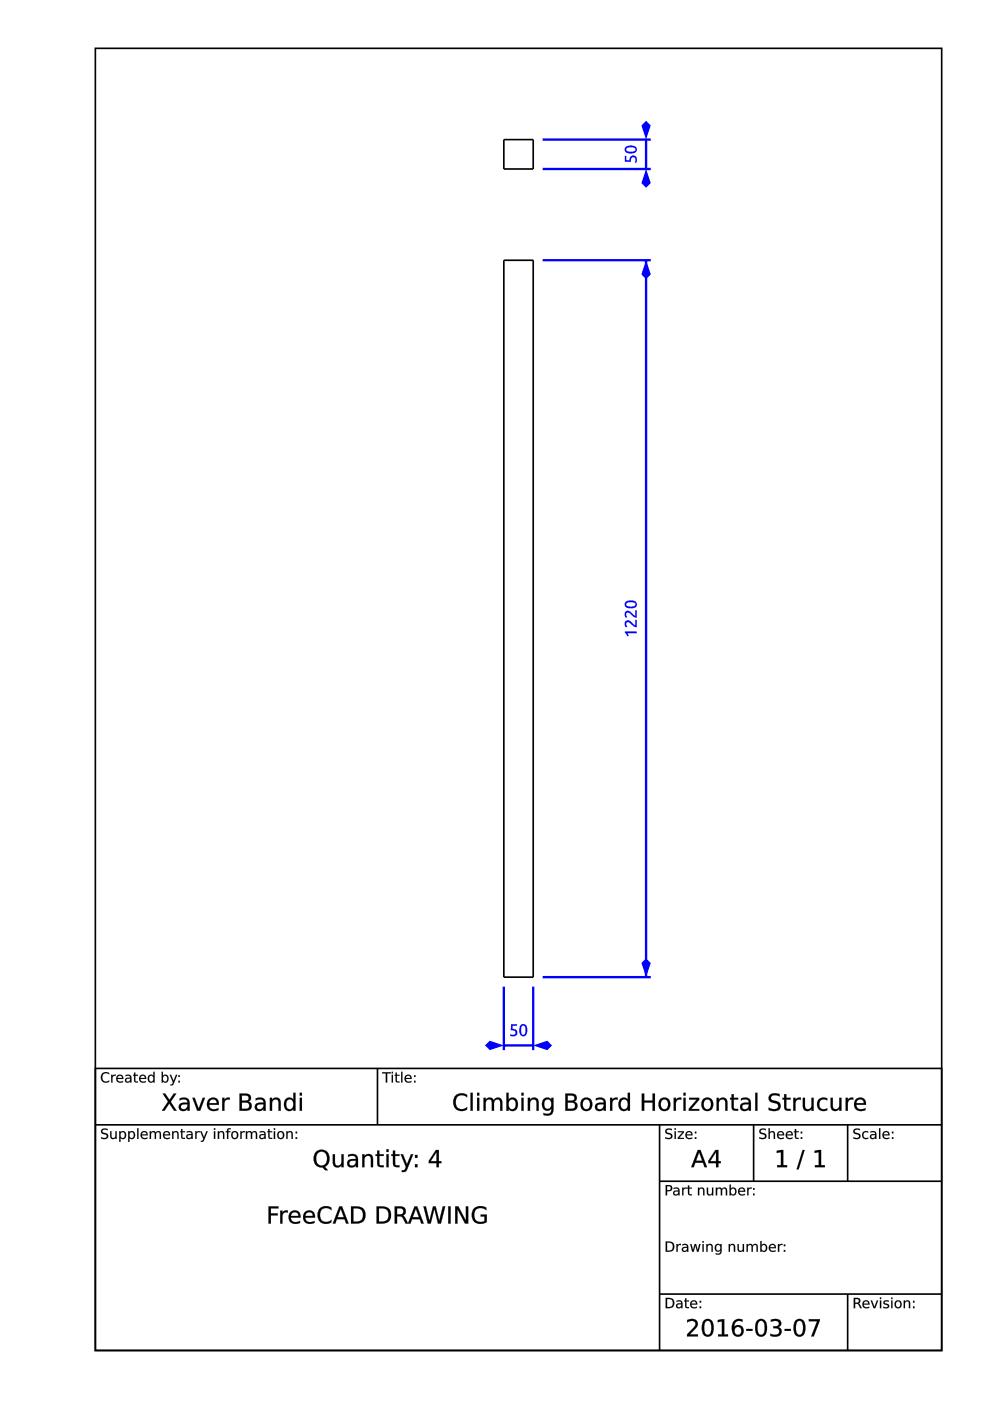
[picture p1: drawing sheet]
<svg xmlns="http://www.w3.org/2000/svg" width="210mm" height="297mm" viewBox="0 0 210 297" stroke-linecap="round" stroke-linejoin="round" font-family="sans-serif">
<path d="M20.2 10.2h179.5v276.1h-179.5zM106.8 29.6h6.3v6.2h-6.3zM106.8 55.2h6.3v152h-6.3zM20.2 226.5h179.5v59.8h-179.5zM20.2 238.5h179.5M80 226.5v12M139.8 238.5v47.8M159.8 238.5v11.9M179.7 238.5v11.9M139.8 250.4h59.9M139.8 274.4h59.9M179.7 274.4v11.9" fill="none" stroke="#000" stroke-width=".35"/>
<g fill="#000">
<path d="M21.6 239.4l.9-.1 .3 .1v.3a.65 .65 0 0 0-1.1 .3l.1 .1a1.17 1.17 0 0 1 1.1 .8 .99 .99 0 0 1-1.5 .5v-.3a.78 .78 0 0 0 1.2-.2l-.1-.3a1.06 1.06 0 0 1-1.1-.9zM23.4 239.8h.2v1a.42 .42 0 0 0 .5 .5 .42 .42 0 0 0 .4-.5v-1h.2v1.7h-.2v-.3a.59 .59 0 0 1-.7 .3 .59 .59 0 0 1-.4-.7zM25.3 239.8h.3v.3a.71 .71 0 0 1 .9-.2 .71 .71 0 0 1 .2 1 .64 .64 0 0 1-.4 .6 .64 .64 0 0 1-.7-.3v.9h-.3zM25.7 240.2a.58 .58 0 0 0-.1 .8 .58 .58 0 0 0 .7 .1 .58 .58 0 0 0 .1-.7 .58 .58 0 0 0-.7-.2zM27.2 239.8h.2v.3a.71 .71 0 0 1 1-.2 .71 .71 0 0 1 .2 1 .64 .64 0 0 1-.4 .6 .64 .64 0 0 1-.8-.3v.9h-.2zM27.6 240.2a.58 .58 0 0 0-.1 .8 .58 .58 0 0 0 .7 .1 .58 .58 0 0 0 .1-.7 .58 .58 0 0 0-.7-.2zM29.1 239.2h.3v2.3h-.3zM30 240a.76 .76 0 0 1 .9-.1 .76 .76 0 0 1 .4 .8h-1.2a.7 .7 0 0 0 1.2 .4v.3a.92 .92 0 0 1-1.3-.1 .92 .92 0 0 1 0-1.3zM30.2 240.2l-.1 .3h.9l-.2-.4zM31.7 239.8h.3v.3a.56 .56 0 0 1 .5-.3 .56 .56 0 0 1 .5 .4 .58 .58 0 0 1 .7-.4 .58 .58 0 0 1 .4 .7v1h-.2v-1a.41 .41 0 0 0-.5-.5 .41 .41 0 0 0-.3 .6v.9h-.3v-1a.41 .41 0 0 0-.4-.5 .41 .41 0 0 0-.4 .6v.9h-.3zM34.8 240a.76 .76 0 0 1 .9-.1 .76 .76 0 0 1 .4 .8h-1.3a.7 .7 0 0 0 1.2 .4v.3a.92 .92 0 0 1-1.2-.1 .92 .92 0 0 1 0-1.3zM35 240.2l-.2 .3h1l-.3-.4zM36.5 239.8h.3v.3a.59 .59 0 0 1 .7-.3 .59 .59 0 0 1 .4 .7v1h-.3v-1a.42 .42 0 0 0-.4-.5 .42 .42 0 0 0-.4 .6v.9h-.3zM38.4 239.4h.3v.4h.5v.2h-.5v1.1l.5 .2v.2l-.6-.1-.1-.1-.1-1.3h-.2v-.2h.2zM39.9 240.7l-.1 .1a.44 .44 0 0 0 .5 .5 .44 .44 0 0 0 .3-.6zM39.6 239.9a.79 .79 0 0 1 1.3 .6v1h-.3v-.3a.58 .58 0 0 1-.7 .3 .58 .58 0 0 1-.4-.7 .58 .58 0 0 1 .7-.4h.4a.57 .57 0 0 0-.4-.4 .57 .57 0 0 0-.6 .2zM41.4 239.8h.3v.3l.2-.2 .5-.1v.3a.48 .48 0 0 0-.5 0 .48 .48 0 0 0-.2 .5v.9h-.3zM42.4 239.8h.3l.5 1.3 .6-1.3h.2l-.8 2-.2 .3h-.4v-.2l.3-.1 .2-.3zM45.4 239.8h.2v1.7h-.2zM45.4 239.2h.2v.3h-.2zM46.2 239.8h.3v.3a.59 .59 0 0 1 .7-.3 .59 .59 0 0 1 .4 .7v1h-.3v-1a.42 .42 0 0 0-.5-.5 .42 .42 0 0 0-.3 .6v.9h-.3zM48.3 239.3l.6-.1v.2l-.5 .2v.2h.4v.2h-.4v1.5h-.3v-1.5h-.2v-.2h.2zM49.4 240.2a.58 .58 0 0 0-.1 .8 .58 .58 0 0 0 .8 .1 .58 .58 0 0 0 .1-.8 .58 .58 0 0 0-.8-.1zM48.9 240.6a.85 .85 0 0 1 1.7 0 .85 .85 0 0 1-1.7 0zM51 239.8h.2v.3l.2-.2 .5-.1v.3a.48 .48 0 0 0-.5 0 .48 .48 0 0 0-.2 .5v.9h-.2zM52.1 239.8h.3v.3a.56 .56 0 0 1 .5-.3 .56 .56 0 0 1 .5 .4 .58 .58 0 0 1 .7-.4 .58 .58 0 0 1 .4 .7v1h-.3v-1a.41 .41 0 0 0-.4-.5 .41 .41 0 0 0-.3 .6v.9h-.3v-1a.41 .41 0 0 0-.4-.5 .41 .41 0 0 0-.4 .6v.9h-.3zM55.3 240.7l-.1 .1a.44 .44 0 0 0 .6 .5 .44 .44 0 0 0 .3-.6zM55.1 239.9a.79 .79 0 0 1 1.2 .6v1h-.2v-.3a.58 .58 0 0 1-.8 .3 .58 .58 0 0 1-.3-.7 .58 .58 0 0 1 .7-.4h.4a.57 .57 0 0 0-.4-.4 .57 .57 0 0 0-.6 .2zM56.9 239.4h.2v.4h.6v.2h-.6l.1 1.1 .5 .2v.2l-.6-.1-.2-.1v-1.3h-.2v-.2h.2zM58.1 239.8h.2v1.7h-.2zM58.1 239.2h.2v.3h-.2zM59.2 240.2a.58 .58 0 0 0-.1 .8 .58 .58 0 0 0 .8 .1 .58 .58 0 0 0 0-.8 .58 .58 0 0 0-.7-.1zM58.7 240.6a.82 .82 0 0 1 1.6 0 .82 .82 0 0 1-1.6 0zM60.7 239.8h.3v.3a.59 .59 0 0 1 .7-.3 .59 .59 0 0 1 .4 .7v1h-.3v-1a.42 .42 0 0 0-.4-.5 .42 .42 0 0 0-.4 .6v.9h-.3zM62.7 241.1h.3v.4h-.3zM62.7 239.9h.3v.4h-.3z"/>
<path d="M21.6 239.4l.4-.1a.55 .55 0 0 1 .8 .4 .65 .65 0 0 0-1.1 .3l.6 .2a.69 .69 0 0 1 .6 .9 .69 .69 0 0 1-.9 .4l-.6-.1v-.3a.83 .83 0 0 0 1.2-.2l-.1-.2-.3-.2a.65 .65 0 0 1-.7-.3 .65 .65 0 0 1 .1-.8zM21.6 239.4a.58 .58 0 0 0-.1 .7 .58 .58 0 0 0 .5 .4 .46 .46 0 0 1 .7 .5 .46 .46 0 0 1-.8 .3l-.5-.2v.3a.92 .92 0 0 0 1.5-.7l-.2-.3-.9-.3a.46 .46 0 0 1 .1-.6 .46 .46 0 0 1 .6 0l.3 .2v-.3l-.6-.1zM23.4 239.8h.3v1a.41 .41 0 0 0 .4 .5 .41 .41 0 0 0 .4-.5v-1h.3v1.7h-.3v-.3a.6 .6 0 0 1-.8 .3 .6 .6 0 0 1-.3-.7zM23.4 239.8v1a.58 .58 0 0 0 .4 .7 .58 .58 0 0 0 .7-.3v.3h.2v-1.7h-.2v1a.44 .44 0 0 1-.4 .5 .44 .44 0 0 1-.5-.5v-1zM25.3 239.8h.3v.3a.62 .62 0 0 1 .6-.3 .62 .62 0 0 1 .5 .4 .79 .79 0 0 1-.1 1 .79 .79 0 0 1-1 .2l-.1-.2 .1 .9h-.3zM25.3 239.8v2.3h.3l-.1-.9a.7 .7 0 0 0 1 .2 .7 .7 0 0 0 .2-1 .62 .62 0 0 0-.5-.6 .62 .62 0 0 0-.7 .3l.1-.3zM25.7 240.2a.56 .56 0 0 0-.1 .8 .56 .56 0 0 0 .7 .1 .56 .56 0 0 0 .1-.7 .56 .56 0 0 0-.7-.2zM25.7 240.2a.6 .6 0 0 1 .8 .2 .6 .6 0 0 1-.3 .9 .64 .64 0 0 1-.7-.4 .64 .64 0 0 1 .2-.7zM27.2 239.8h.3l-.1 .3a.62 .62 0 0 1 .6-.3 .62 .62 0 0 1 .6 .4 .79 .79 0 0 1-.1 1 .79 .79 0 0 1-1 .2l-.1-.2 .1 .9h-.3zM27.2 239.8v2.3h.2v-.9a.7 .7 0 0 0 1 .2 .7 .7 0 0 0 .2-1 .62 .62 0 0 0-.5-.6 .62 .62 0 0 0-.7 .3v-.3zM27.6 240.2a.56 .56 0 0 0-.1 .8 .56 .56 0 0 0 .7 .1 .56 .56 0 0 0 .1-.7 .56 .56 0 0 0-.7-.2zM27.6 240.2a.6 .6 0 0 1 .8 .2 .6 .6 0 0 1-.3 .9 .64 .64 0 0 1-.7-.4 .64 .64 0 0 1 .2-.7zM29.1 239.2h.3v2.3h-.3zM29.1 239.2v2.3h.3v-2.3zM30 240a.76 .76 0 0 1 .9-.1 .76 .76 0 0 1 .4 .8h-1.2a.69 .69 0 0 0 .5 .6 .69 .69 0 0 0 .7-.2 .54 .54 0 0 1-.9 .4 .91 .91 0 0 1-.4-1.5zM30 240a.91 .91 0 0 0 0 1.3 .91 .91 0 0 0 1.2 .1l.1-.2a.71 .71 0 0 1-.8 .1 .71 .71 0 0 1-.4-.6h1.2a.74 .74 0 0 0-.4-.8 .74 .74 0 0 0-.9 .1zM30.3 240.2l-.2 .3h.9l-.2-.4zM30.2 240.1a.47 .47 0 0 1 .6-.1 .47 .47 0 0 1 .2 .5h-.9zM31.7 239.8h.3v.3a.56 .56 0 0 1 .5-.3 .56 .56 0 0 1 .5 .4 .59 .59 0 0 1 .7-.4 .59 .59 0 0 1 .5 .7v1h-.3v-1a.39 .39 0 0 0-.5-.5 .39 .39 0 0 0-.3 .6v.9h-.3v-1a.39 .39 0 0 0-.4-.5 .39 .39 0 0 0-.4 .6v.9h-.3zM31.7 239.8v1.7h.3v-.9a.42 .42 0 0 1 .4-.6 .42 .42 0 0 1 .4 .5v1h.3v-.9a.42 .42 0 0 1 .3-.6 .42 .42 0 0 1 .5 .5v1h.2v-1a.57 .57 0 0 0-.4-.7 .57 .57 0 0 0-.7 .4 .55 .55 0 0 0-.5-.4 .55 .55 0 0 0-.5 .3v-.3zM34.8 240a.76 .76 0 0 1 .9-.1 .76 .76 0 0 1 .4 .8h-1.3a.69 .69 0 0 0 .5 .6 .69 .69 0 0 0 .7-.2 .54 .54 0 0 1-.8 .4 .91 .91 0 0 1-.4-1.5zM34.8 240a.91 .91 0 0 0 0 1.3 .91 .91 0 0 0 1.2 .1v-.2a.71 .71 0 0 1-.7 .1 .71 .71 0 0 1-.5-.6h1.3a.74 .74 0 0 0-.4-.8 .74 .74 0 0 0-.9 .1zM35 240.2l-.2 .3h1l-.3-.4zM35 240.1a.47 .47 0 0 1 .5-.1 .47 .47 0 0 1 .3 .5h-1zM36.5 239.8h.3v.3a.6 .6 0 0 1 .7-.3 .6 .6 0 0 1 .4 .7v1h-.3v-1a.41 .41 0 0 0-.4-.5 .41 .41 0 0 0-.4 .6v.9h-.3zM36.5 239.8v1.7h.3v-.9a.44 .44 0 0 1 .4-.6 .44 .44 0 0 1 .4 .5v1h.3v-1a.58 .58 0 0 0-.4-.7 .58 .58 0 0 0-.7 .3v-.3zM38.4 239.4h.3v.4h.5v.3h-.5v1l.5 .1v.3a.61 .61 0 0 1-.8-.6v-.9l-.2 .1v-.3h.2zM38.4 239.4v.5l-.2-.1v.2h.2l.1 1.3 .7 .2v-.2l-.5-.1v-.3v-.9h.5v-.2l-.5 .1v-.5zM39.9 240.7l-.1 .1a.42 .42 0 0 0 .5 .5 .42 .42 0 0 0 .3-.6zM39.9 240.7l.7-.1a.46 .46 0 0 1-.3 .6 .46 .46 0 0 1-.6-.2zM39.6 239.9a.81 .81 0 0 1 1.3 .6v1h-.3v-.3a.59 .59 0 0 1-.8 .3 .59 .59 0 0 1-.3-.7 .59 .59 0 0 1 .7-.4h.4a.58 .58 0 0 0-.4-.4 .58 .58 0 0 0-.6 .2zM39.6 239.9v.3a.61 .61 0 0 1 1 .3 .73 .73 0 0 0-.8 0 .73 .73 0 0 0-.3 .7 .62 .62 0 0 0 1.1 0v.3h.2a1.81 1.81 0 0 0-.1-1.5l-.5-.2zM41.4 239.8h.3v.3l.2-.2 .5-.1v.3a.47 .47 0 0 0-.5 .1 .47 .47 0 0 0-.2 .4v.9h-.3zM41.4 239.8v1.7h.3v-.9a.47 .47 0 0 1 .1-.5 .47 .47 0 0 1 .6 0v-.3l-.5 .1-.2 .3v-.4zM42.4 239.8h.3l.5 1.3 .5-1.3h.4l-.8 1.8a.55 .55 0 0 1-.7 .5v-.2l.3-.1 .2-.3zM42.4 239.8l.7 1.6-.2 .4-.3 .1v.2h.4l.2-.2 .8-2.1h-.2l-.6 1.4-.5-1.4zM45.3 239.8h.3v1.7h-.3zM45.4 239.8v1.7h.2v-1.7zM45.3 239.2h.3v.4h-.3zM45.4 239.2v.3h.2v-.3zM46.2 239.8h.3v.3a.6 .6 0 0 1 .7-.3 .6 .6 0 0 1 .4 .7v1h-.3v-1a.41 .41 0 0 0-.5-.5 .41 .41 0 0 0-.3 .6v.9h-.3zM46.2 239.8v1.7h.3l-.1-.9a.44 .44 0 0 1 .4-.6 .44 .44 0 0 1 .5 .5v1h.3l-.1-1a.58 .58 0 0 0-.4-.7 .58 .58 0 0 0-.7 .3l.1-.3zM48.2 239.3l.7-.1v.2l-.5 .2v.2h.5v.3l-.5-.1v1.5h-.3v-1.5l-.2 .1v-.3h.2zM48.3 239.3l-.2 .6-.2-.1v.2h.2v1.5h.3v-1.5h.4v-.2l-.4 .1v-.3l.5-.2v-.2zM49.4 240.2a.56 .56 0 0 0 0 .8 .56 .56 0 0 0 .7 .1 .56 .56 0 0 0 .1-.7 .56 .56 0 0 0-.8-.2zM49.4 240.2a.6 .6 0 0 1 .9 .2 .6 .6 0 0 1-.3 .9 .63 .63 0 0 1-.7-.4 .63 .63 0 0 1 .1-.7zM48.9 240.6a.85 .85 0 0 1 1.7 0 .85 .85 0 0 1-1.7 0zM49 240.6a.81 .81 0 0 0 1.6 0 .81 .81 0 0 0-1.6 0zM50.9 239.8h.3v.3l.2-.2 .5-.1v.3a.47 .47 0 0 0-.5 .1 .47 .47 0 0 0-.2 .4v.9h-.3zM51 239.8v1.7h.2v-.9a.47 .47 0 0 1 .2-.5 .47 .47 0 0 1 .5 0v-.3l-.4 .1-.3 .3v-.4zM52.1 239.8h.3v.3a.56 .56 0 0 1 .5-.3 .56 .56 0 0 1 .5 .4 .59 .59 0 0 1 .7-.4 .59 .59 0 0 1 .4 .7v1h-.3v-1a.39 .39 0 0 0-.4-.5 .39 .39 0 0 0-.3 .6v.9h-.3v-1a.39 .39 0 0 0-.4-.5 .39 .39 0 0 0-.4 .6v.9h-.3zM52.1 239.8v1.7h.3v-.9a.42 .42 0 0 1 .4-.6 .42 .42 0 0 1 .4 .5v1h.3l-.1-.9a.42 .42 0 0 1 .4-.6 .42 .42 0 0 1 .5 .5l-.1 1h.3v-1a.57 .57 0 0 0-.4-.7 .57 .57 0 0 0-.7 .4 .55 .55 0 0 0-.5-.4 .55 .55 0 0 0-.5 .3v-.3zM55.4 240.7l-.1 .1a.42 .42 0 0 0 .5 .5 .42 .42 0 0 0 .2-.6zM55.3 240.7l.8-.1a.46 .46 0 0 1-.3 .6 .46 .46 0 0 1-.6-.2zM55.1 239.9a.81 .81 0 0 1 1.2 .6v1h-.3l.1-.3a.59 .59 0 0 1-.8 .3 .59 .59 0 0 1-.3-.7 .59 .59 0 0 1 .7-.4h.4a.58 .58 0 0 0-.5-.4 .58 .58 0 0 0-.5 .2zM55.1 239.9v.3a.61 .61 0 0 1 1 .3 .73 .73 0 0 0-.8 0 .73 .73 0 0 0-.3 .7 .62 .62 0 0 0 1.1 0v.3h.2a1.81 1.81 0 0 0-.2-1.5l-.5-.2zM56.9 239.4h.3l-.1 .4h.6v.3h-.6l.1 1 .5 .1v.3a.61 .61 0 0 1-.8-.6v-.9l-.2 .1v-.3h.2zM56.9 239.4v.5l-.2-.1v.2h.2v1.3l.8 .2v-.2l-.5-.1-.1-.3v-.9h.6v-.2l-.6 .1v-.5zM58 239.8h.3v1.7h-.3zM58.1 239.8v1.7h.2v-1.7zM58 239.2h.3v.4h-.3zM58.1 239.2v.3h.2v-.3zM59.2 240.2a.56 .56 0 0 0-.1 .8 .56 .56 0 0 0 .7 .1 .56 .56 0 0 0 .1-.7 .56 .56 0 0 0-.7-.2zM59.2 240.2a.6 .6 0 0 1 .8 .2 .6 .6 0 0 1-.3 .9 .63 .63 0 0 1-.6-.4 .63 .63 0 0 1 .1-.7zM58.7 240.6a.85 .85 0 0 1 1.7 0 .85 .85 0 0 1-1.7 0zM58.7 240.6a.81 .81 0 0 0 1.6 0 .81 .81 0 0 0-1.6 0zM60.7 239.8h.3v.3a.6 .6 0 0 1 .7-.3 .6 .6 0 0 1 .4 .7v1h-.3v-1a.41 .41 0 0 0-.4-.5 .41 .41 0 0 0-.4 .6v.9h-.3zM60.7 239.8v1.7h.3v-.9a.44 .44 0 0 1 .4-.6 .44 .44 0 0 1 .4 .5v1h.3v-1a.58 .58 0 0 0-.4-.7 .58 .58 0 0 0-.7 .3v-.3zM62.7 241.1h.3v.4h-.3zM62.7 241.1v.4h.3v-.4zM62.7 239.9h.3v.4h-.3zM62.7 239.9v.4h.3v-.4z"/>
<path d="M21.7 227.6l.4-.3h.5l.5 .2v.3a.85 .85 0 0 0-1.2 0 .85 .85 0 0 0 0 1.2 .85 .85 0 0 0 1.2 0v.3a1.15 1.15 0 0 1-1.5-.1 1.15 1.15 0 0 1 .1-1.6zM23.6 227.9h.2v.2l.3-.2h.4v.2a.48 .48 0 0 0-.5 .1 .48 .48 0 0 0-.2 .5v.8h-.2zM24.9 228.1a.76 .76 0 0 1 .9-.2 .76 .76 0 0 1 .4 .9h-1.3a.7 .7 0 0 0 1.2 .4v.2a.92 .92 0 0 1-1.2-.1 .92 .92 0 0 1 0-1.2zM25.1 228.2l-.2 .4h1l-.3-.5zM26.9 228.8l-.1 .1a.44 .44 0 0 0 .5 .4 .44 .44 0 0 0 .3-.6zM26.6 228a.79 .79 0 0 1 1.3 .6v.9h-.3v-.2a.58 .58 0 0 1-.7 .3 .58 .58 0 0 1-.4-.7 .58 .58 0 0 1 .7-.4h.4a.57 .57 0 0 0-.4-.5 .57 .57 0 0 0-.6 .2zM28.4 227.4h.3v.5h.5v.2h-.5v1l.5 .2v.2h-.6l-.1-.2-.1-1.2h-.2v-.2h.2zM29.7 228.1a.76 .76 0 0 1 .9-.2 .76 .76 0 0 1 .4 .9h-1.2a.7 .7 0 0 0 1.1 .4v.2a.92 .92 0 0 1-1.2-.1 .92 .92 0 0 1 0-1.2zM29.9 228.2l-.1 .4h.9l-.2-.5zM31.5 228.1l.5-.3 .5 .3v-.9h.3v2.3h-.3v-.2a.71 .71 0 0 1-1 .1 .71 .71 0 0 1-.2-.9zM31.7 228.2a.58 .58 0 0 0-.1 .8 .58 .58 0 0 0 .8 .2 .58 .58 0 0 0 .1-.8 .58 .58 0 0 0-.8-.2zM34.7 228.2a.58 .58 0 0 0-.1 .8 .58 .58 0 0 0 .7 .2 .58 .58 0 0 0 .1-.8 .58 .58 0 0 0-.7-.2zM34.3 227.2h.2v.9a.71 .71 0 0 1 1-.1 .71 .71 0 0 1 .2 .9 .64 .64 0 0 1-.4 .6 .64 .64 0 0 1-.8-.2v.2h-.2zM36 227.9h.3l.5 1.3 .5-1.3h.3l-.8 1.9-.3 .3h-.4v-.2h.4l.2-.4zM37.8 229.1h.3v.4h-.3zM37.8 228h.3v.3h-.3z"/>
<path d="M21.7 227.6a1.2 1.2 0 0 1 1.5-.1v.3a.84 .84 0 0 0-1.2 0 .84 .84 0 0 0 0 1.2 .84 .84 0 0 0 1.2 0 .64 .64 0 0 1-1.1 .5 1.22 1.22 0 0 1-.4-1.9zM21.7 227.6a1.13 1.13 0 0 0-.1 1.6 1.13 1.13 0 0 0 1.5 .1v-.3a.86 .86 0 0 1-1.2 0 .86 .86 0 0 1 0-1.2 .86 .86 0 0 1 1.2 0v-.3a1.24 1.24 0 0 0-1.4 .1zM23.6 227.9h.3v.2l.2-.2 .4-.1v.3a.47 .47 0 0 0-.5 .1 .47 .47 0 0 0-.1 .5v.8h-.3zM23.6 227.9v1.6h.2v-.8a.47 .47 0 0 1 .2-.5 .47 .47 0 0 1 .5-.1v-.2h-.4l-.3 .3v-.3zM24.8 228.1a.76 .76 0 0 1 1-.2 .76 .76 0 0 1 .4 .9h-1.3a.69 .69 0 0 0 .5 .5 .69 .69 0 0 0 .7-.1 .54 .54 0 0 1-.9 .3 .91 .91 0 0 1-.4-1.4zM24.9 228.1a.91 .91 0 0 0 0 1.2 .91 .91 0 0 0 1.2 .1v-.2a.71 .71 0 0 1-.7 .1 .71 .71 0 0 1-.5-.6l1.2 .1a.74 .74 0 0 0-.3-.9 .74 .74 0 0 0-.9 .2zM25.1 228.2l-.2 .4h1l-.3-.5zM25.1 228.2a.47 .47 0 0 1 .5-.1 .47 .47 0 0 1 .3 .5h-1zM26.9 228.8l-.1 .1a.42 .42 0 0 0 .5 .4 .42 .42 0 0 0 .3-.6zM26.9 228.8l.7-.1a.46 .46 0 0 1-.3 .6 .46 .46 0 0 1-.6-.3zM26.6 227.9a.81 .81 0 0 1 1.3 .7v.9h-.3v-.2a.59 .59 0 0 1-.7 .3 .59 .59 0 0 1-.4-.8 .59 .59 0 0 1 .7-.3h.4a.58 .58 0 0 0-.4-.5 .58 .58 0 0 0-.6 .2zM26.6 228v.2a.61 .61 0 0 1 1 .3 .73 .73 0 0 0-.7 0 .73 .73 0 0 0-.4 .7 .62 .62 0 0 0 1.1 0v.3h.3a1.81 1.81 0 0 0-.2-1.5l-.5-.1zM28.4 227.4h.3v.5h.6v.2h-.6v1l.6 .2v.2a.61 .61 0 0 1-.9-.5v-.9h-.2v-.2h.2zM28.4 227.4v.5h-.2v.2h.2l.1 1.2 .7 .2v-.2l-.5-.1v-.2v-.9h.5v-.2h-.5v-.5zM29.7 228.1a.76 .76 0 0 1 .9-.2 .76 .76 0 0 1 .4 .9h-1.2a.69 .69 0 0 0 .4 .5 .69 .69 0 0 0 .8-.1 .54 .54 0 0 1-.9 .3 .91 .91 0 0 1-.4-1.4zM29.7 228.1a.91 .91 0 0 0 0 1.2 .91 .91 0 0 0 1.2 .1v-.2a.71 .71 0 0 1-.7 .1 .71 .71 0 0 1-.5-.6l1.3 .1a.74 .74 0 0 0-.4-.9 .74 .74 0 0 0-.9 .2zM29.9 228.2l-.1 .4h.9l-.2-.5zM29.9 228.2a.47 .47 0 0 1 .6-.1 .47 .47 0 0 1 .2 .5h-.9zM31.5 228.1a.61 .61 0 0 1 1 0v-.9h.3v2.3h-.3v-.2a.62 .62 0 0 1-.6 .3 .62 .62 0 0 1-.5-.4l-.1-.7zM31.5 228.1a.82 .82 0 0 0-.1 1 .82 .82 0 0 0 .9 .4l.2-.3v.3h.3v-2.3h-.3v1a.6 .6 0 0 0-1-.1zM31.7 228.2a.56 .56 0 0 0-.1 .8 .56 .56 0 0 0 .8 .2 .56 .56 0 0 0 .1-.8 .56 .56 0 0 0-.8-.2zM31.7 228.2a.6 .6 0 0 1 .9 .3 .6 .6 0 0 1-.3 .8 .64 .64 0 0 1-.7-.3 .64 .64 0 0 1 .1-.8zM34.7 228.2a.56 .56 0 0 0-.1 .8 .56 .56 0 0 0 .7 .2 .56 .56 0 0 0 .1-.8 .56 .56 0 0 0-.7-.2zM34.7 228.2a.6 .6 0 0 1 .8 .3 .6 .6 0 0 1-.3 .8 .64 .64 0 0 1-.7-.3 .64 .64 0 0 1 .2-.8zM34.3 227.2h.3l-.1 .9a.62 .62 0 0 1 .6-.3 .62 .62 0 0 1 .6 .4 .79 .79 0 0 1-.1 1.1 .79 .79 0 0 1-1 .1l-.1-.1 .1 .2h-.3zM34.3 227.2v2.3h.2v-.3a.7 .7 0 0 0 1 .2 .7 .7 0 0 0 .2-.9 .62 .62 0 0 0-.5-.6 .62 .62 0 0 0-.7 .3v-1zM36 227.9h.3l.5 1.3 .5-1.3h.3l-.7 1.8a.55 .55 0 0 1-.8 .4v-.2l.4-.1 .2-.3zM36 227.9l.7 1.6-.2 .4h-.4v.2h.4l.2-.2 .9-2h-.3l-.5 1.3-.5-1.3zM37.8 229.1h.3v.4h-.3zM37.8 229.1v.4h.3v-.4zM37.8 228h.3v.4h-.3zM37.8 228v.3h.3v-.3z"/>
<path d="M34.5 231.9h.5l.9 1.3 .9-1.3h.6l-1.2 1.7 1.2 1.9h-.5l-1-1.5-1 1.5h-.6l1.3-1.9zM38.4 234.4a.67 .67 0 0 0 .6 .8 .67 .67 0 0 0 .7-.7l.1-.4-1.1 .1zM38.1 232.9l.2-.1a1.28 1.28 0 0 1 1.9 1.1v1.6h-.4v-.4a.96 .96 0 0 1-1.3 .5 .96 .96 0 0 1-.5-1.2 .96 .96 0 0 1 1.1-.6h.7a.98 .98 0 0 0-1.7-.5zM40.8 232.8h.5l.8 2.3 .9-2.3h.5l-1.1 2.7h-.6zM44.2 233.1a1.26 1.26 0 0 1 1.6-.3 1.26 1.26 0 0 1 .6 1.4h-2.1a1.21 1.21 0 0 0 2 .7v.5a1.54 1.54 0 0 1-2-.2 1.54 1.54 0 0 1-.1-2.1zM44.6 233.3l-.2 .6h1.6a.78 .78 0 0 0-.5-.8 .78 .78 0 0 0-.9 .2zM47.1 232.8h.5v.4a1.07 1.07 0 0 1 1.1-.5v.5a.8 .8 0 0 0-.8 .1 .8 .8 0 0 0-.3 .8v1.4h-.5zM51.3 233.8v1.3h.8a.67 .67 0 0 0 .8-.7 .67 .67 0 0 0-.8-.6zM51.3 232.3v1.1h.7a.57 .57 0 0 0 .7-.6 .57 .57 0 0 0-.7-.5zM50.8 231.9a3 3 0 0 1 2.1 .2 .82 .82 0 0 1 .3 .8 .82 .82 0 0 1-.6 .6 1.01 1.01 0 0 1 .7 1.3 1.01 1.01 0 0 1-1.2 .7h-1.3zM54.6 234.4a.67 .67 0 0 0 .5 .8 .67 .67 0 0 0 .8-.7v-.4l-1 .1zM54.2 232.9l.2-.1a1.28 1.28 0 0 1 1.9 1.1v1.6h-.4v-.4a.96 .96 0 0 1-1.2 .5 .96 .96 0 0 1-.6-1.2 .96 .96 0 0 1 1.1-.6h.7a.98 .98 0 0 0-1.7-.5zM57.2 232.8h.5v.4a.99 .99 0 0 1 1.2-.4 .99 .99 0 0 1 .6 1.1v1.6h-.4v-1.6a.7 .7 0 0 0-.8-.8 .7 .7 0 0 0-.6 .9v1.5h-.5zM60.5 233.1a1.02 1.02 0 0 1 1.7 .1v-1.5h.4v3.8h-.4v-.4a1.12 1.12 0 0 1-1.4 .4 1.12 1.12 0 0 1-.6-1.4zM61 233.2a1.18 1.18 0 0 0 .4 2 1.11 1.11 0 0 0 .8-1.1 1.11 1.11 0 0 0-.8-1zM63.6 232.8h.4v2.7h-.4zM63.6 231.7h.4v.6h-.4z"/>
<path d="M34.5 231.8h.5l.9 1.4 .9-1.4h.6l-1.2 1.8 1.3 1.9h-.6l-1-1.5-1 1.5h-.6l1.3-1.9zM34.5 231.9l1.2 1.7-1.4 1.9h.6l1-1.6 1 1.6h.5l-1.2-1.9 1.2-1.7h-.6l-.9 1.4-.9-1.4zM38.5 234.4a.64 .64 0 0 0 .5 .8 .64 .64 0 0 0 .7-.7l.1-.4-1.1 .1zM38.4 234.3l.3-.1 1.1-.1a.77 .77 0 0 1-.5 1 .77 .77 0 0 1-1-.4zM38.1 232.9l.3-.1a1.24 1.24 0 0 1 1.8 1.1v1.6h-.5l.1-.4a.97 .97 0 0 1-1.3 .5 .97 .97 0 0 1-.6-1.2 .97 .97 0 0 1 1.2-.6h.6a.96 .96 0 0 0-1.6-.5zM38.1 232.9v.4l.1-.1a.96 .96 0 0 1 1.6 .6h-.7a.94 .94 0 0 0-1.1 .6 .94 .94 0 0 0 .5 1.2 .94 .94 0 0 0 1.2-.5l.1 .4h.4v-1.6a1.3 1.3 0 0 0-2.1-1zM40.8 232.7h.5l.8 2.4 .9-2.4h.5l-1.1 2.8h-.6zM40.8 232.8l1 2.7h.6l1.1-2.7h-.5l-.9 2.3-.8-2.3zM44.2 233.1a1.27 1.27 0 0 1 1.6-.3 1.27 1.27 0 0 1 .6 1.5l-2-.1a1.2 1.2 0 0 0 1.9 .7v.5a1.57 1.57 0 0 1-2-.2 1.57 1.57 0 0 1-.1-2.1zM44.3 233.1a1.51 1.51 0 0 0 0 2 1.51 1.51 0 0 0 2 .2v-.3a1.24 1.24 0 0 1-2-.8h2.1a1.24 1.24 0 0 0-.6-1.4 1.24 1.24 0 0 0-1.5 .3zM44.6 233.3l-.2 .6h1.5a.75 .75 0 0 0-.4-.8 .75 .75 0 0 0-.9 .2zM44.6 233.3a.79 .79 0 0 1 .9-.2 .79 .79 0 0 1 .5 .8h-1.7zM47.1 232.7h.5v.5a1 1 0 0 1 1.1-.5v.5a.78 .78 0 0 0-.8 .1 .78 .78 0 0 0-.3 .8v1.4h-.5zM47.1 232.8v2.7h.5l-.1-1.4a.79 .79 0 0 1 .3-.9 .79 .79 0 0 1 .9 0v-.5h-.1a.99 .99 0 0 0-1.1 .6l.1-.5zM51.3 233.8v1.3h.8a.65 .65 0 0 0 .7-.7 .65 .65 0 0 0-.7-.6zM51.3 233.7h.8a.7 .7 0 0 1 .8 .7 .7 .7 0 0 1-.8 .7h-.8zM51.3 232.3v1.1l.7-.1a.54 .54 0 0 0 .7-.5 .54 .54 0 0 0-.7-.5zM51.3 232.2h.7a.59 .59 0 0 1 .7 .6 .59 .59 0 0 1-.7 .6h-.7zM50.8 231.8a3 3 0 0 1 2.1 .3 .8 .8 0 0 1 .4 .8 .8 .8 0 0 1-.7 .6 .99 .99 0 0 1 .8 1.1 .99 .99 0 0 1-1 .9h-1.6zM50.8 231.9v3.6a3.1 3.1 0 0 0 2.2-.3 .95 .95 0 0 0 .3-1 .95 .95 0 0 0-.8-.7 .86 .86 0 0 0 .7-1 .86 .86 0 0 0-1.2-.6zM54.6 234.4a.64 .64 0 0 0 .5 .8 .64 .64 0 0 0 .7-.7l.1-.4-1 .1zM54.5 234.3l.3-.1 1.1-.1a.77 .77 0 0 1-.4 1 .77 .77 0 0 1-1.1-.4zM54.2 232.9l.3-.1a1.24 1.24 0 0 1 1.8 1.1v1.6h-.4v-.4a.97 .97 0 0 1-1.3 .5 .97 .97 0 0 1-.5-1.2 .97 .97 0 0 1 1.1-.6h.7a.96 .96 0 0 0-1.7-.5zM54.2 232.9v.4l.1-.1a.96 .96 0 0 1 1.6 .6h-.7a.94 .94 0 0 0-1.1 .6 .94 .94 0 0 0 .6 1.2 .94 .94 0 0 0 1.2-.5v.4h.4v-1.6a1.3 1.3 0 0 0-2.1-1zM57.2 232.7h.5v.5a1 1 0 0 1 1.2-.5 1 1 0 0 1 .6 1.2v1.6h-.5v-1.6a.68 .68 0 0 0-.7-.8 .68 .68 0 0 0-.6 .9v1.5h-.5zM57.2 232.8v2.7h.5v-1.5a.73 .73 0 0 1 .6-.9 .73 .73 0 0 1 .8 .8v1.6h.4v-1.6a.97 .97 0 0 0-.7-1.1 .97 .97 0 0 0-1.1 .5v-.5zM60.5 233.1a1 1 0 0 1 1.7 .1v-1.5h.5v3.8h-.5v-.4a1.02 1.02 0 0 1-1 .5 1.02 1.02 0 0 1-.8-.6l-.2-1.2zM60.5 233.1a1.45 1.45 0 0 0-.2 1.5 1.45 1.45 0 0 0 1.2 .9l.5-.2 .2-.3v.5h.4v-3.8h-.4v1.6a.99 .99 0 0 0-1.7-.2zM61 233.2a1.15 1.15 0 0 0 .4 2 1.09 1.09 0 0 0 .8-1.1 1.09 1.09 0 0 0-.8-1zM61 233.2a.82 .82 0 0 1 .9 0 .82 .82 0 0 1 .3 .9 .83 .83 0 0 1-.8 1.1 .83 .83 0 0 1-.8-1.1l.1-.5zM63.5 232.7h.5v2.8h-.5zM63.6 232.8v2.7h.4v-2.7zM63.5 231.7h.5v.6h-.5zM63.6 231.7v.6h.4v-.6z"/>
<path d="M81 227.3h1.9v.3h-.8v1.9h-.3v-1.9h-.8zM83 227.9h.3v1.6h-.3zM83 227.2h.3v.4h-.3zM83.9 227.4h.2v.5h.6v.2h-.6l.1 1 .5 .2v.2h-.6l-.2-.2v-1.2h-.2v-.2h.2zM85.1 227.2h.2v2.3h-.2zM86 228.1a.76 .76 0 0 1 .9-.2 .76 .76 0 0 1 .4 .9h-1.3a.7 .7 0 0 0 1.2 .4v.2a.92 .92 0 0 1-1.2-.1 .92 .92 0 0 1 0-1.2zM86.2 228.2l-.1 .4h.9l-.3-.5zM87.8 229.1h.3v.4h-.3zM87.8 228h.3v.3h-.3z"/>
<path d="M81 227.3h1.9v.3h-.8v1.9h-.3v-1.9h-.8zM81 227.3v.3h.8v1.9h.3v-1.9h.8v-.3zM83 227.9h.3v1.6h-.3zM83 227.9v1.6h.3v-1.6zM83 227.2h.3v.4h-.3zM83 227.2v.4h.3v-.4zM83.9 227.4h.3l-.1 .5h.6v.2h-.6l.1 1 .5 .2v.2a.61 .61 0 0 1-.8-.5v-.9h-.2v-.2h.2zM83.9 227.4v.5h-.2v.2h.2v1.2l.8 .2v-.2l-.5-.1-.1-.2v-.9h.6v-.2h-.6v-.5zM85 227.2h.3v2.3h-.3zM85.1 227.2v2.3h.2v-2.3zM86 228.1a.76 .76 0 0 1 .9-.2 .76 .76 0 0 1 .4 .9h-1.2a.69 .69 0 0 0 .4 .5 .69 .69 0 0 0 .7-.1 .54 .54 0 0 1-.8 .3 .91 .91 0 0 1-.4-1.4zM86 228.1a.91 .91 0 0 0 0 1.2 .91 .91 0 0 0 1.2 .1v-.2a.71 .71 0 0 1-.7 .1 .71 .71 0 0 1-.5-.6l1.3 .1a.74 .74 0 0 0-.4-.9 .74 .74 0 0 0-.9 .2zM86.2 228.2l-.1 .4h.9l-.3-.5zM86.2 228.2a.47 .47 0 0 1 .5-.1 .47 .47 0 0 1 .3 .5h-1zM87.8 229.1h.3v.4h-.3zM87.8 229.1v.4h.3v-.4zM87.8 228h.3v.4h-.3zM87.8 228v.3h.3v-.3z"/>
<path d="M96.6 232.3a2.01 2.01 0 0 1 2.4-.2v.6a1.44 1.44 0 0 0-1.9-.3 1.44 1.44 0 0 0-.4 1.9 1.4 1.4 0 0 0 2.3 .4v.5a1.89 1.89 0 0 1-2.4-.2 1.89 1.89 0 0 1-.2-2.4zM99.8 231.7h.4v3.8h-.4zM101.2 232.8h.4v2.7h-.4zM101.2 231.7h.4v.6h-.4zM102.5 232.8h.5v.4a.93 .93 0 0 1 .9-.5 .93 .93 0 0 1 .8 .6 .97 .97 0 0 1 1.1-.6 .97 .97 0 0 1 .7 1.2v1.6h-.4v-1.6a.68 .68 0 0 0-.8-.8 .68 .68 0 0 0-.6 .9v1.5h-.4v-1.6a.68 .68 0 0 0-.7-.8 .68 .68 0 0 0-.6 .9v1.5h-.5zM108.2 233.2a1.17 1.17 0 0 0 .4 2 1.11 1.11 0 0 0 .8-1.1 1.11 1.11 0 0 0-.8-1zM107.4 231.7h.4v1.5a1.12 1.12 0 0 1 1.4-.4 1.12 1.12 0 0 1 .6 1.3 1.12 1.12 0 0 1-.6 1.3 1.12 1.12 0 0 1-1.4-.3v.4h-.4zM110.6 232.8h.4v2.7h-.4zM110.6 231.7h.4v.6h-.4zM111.9 232.8h.5v.4a.99 .99 0 0 1 1.2-.4 .99 .99 0 0 1 .6 1.1v1.6h-.4v-1.6a.7 .7 0 0 0-.8-.8 .7 .7 0 0 0-.6 .9v1.5h-.5zM115.6 233.3a.99 .99 0 0 0-.2 1.3 .99 .99 0 0 0 1.1 .4 1.12 1.12 0 0 0-.4-1.9zM115.2 233.1a1.03 1.03 0 0 1 1.7 .1v-.4h.4v2.4a1.36 1.36 0 0 1-.6 1.2 1.36 1.36 0 0 1-1.5 0v-.4a1.01 1.01 0 0 0 1.2 .1 1.01 1.01 0 0 0 .5-1.1 1.11 1.11 0 0 1-1.4 .4 1.11 1.11 0 0 1-.6-1.3zM120.4 233.8v1.3h.8a.67 .67 0 0 0 .7-.7 .67 .67 0 0 0-.7-.6zM120.4 232.3v1.1h.7a.57 .57 0 0 0 .7-.6 .57 .57 0 0 0-.7-.5zM119.9 231.9a3 3 0 0 1 2.1 .2 .82 .82 0 0 1 .3 .8 .82 .82 0 0 1-.6 .6 1.01 1.01 0 0 1 .7 1.3 1.01 1.01 0 0 1-1.2 .7h-1.3zM123.8 233.4a1.05 1.05 0 0 0-.3 1.1 1.05 1.05 0 0 0 1 .7 1.15 1.15 0 0 0 .6-1.2 1.15 1.15 0 0 0-.8-.9zM123.4 233.1a1.34 1.34 0 0 1 1.8-.1 1.34 1.34 0 0 1 .3 1.7 1.28 1.28 0 0 1-1.7 .8 1.28 1.28 0 0 1-.7-1.7zM126.7 234.4a.67 .67 0 0 0 .5 .8 .67 .67 0 0 0 .8-.7v-.4l-1 .1zM126.3 232.9l.2-.1a1.28 1.28 0 0 1 2 1.1v1.6h-.5v-.4a.96 .96 0 0 1-1.2 .5 .96 .96 0 0 1-.6-1.2 .96 .96 0 0 1 1.2-.6h.6a.98 .98 0 0 0-1.7-.5zM129.4 232.8h.4v.4a1.07 1.07 0 0 1 1.1-.5l.1 .5a.8 .8 0 0 0-.9 .1 .8 .8 0 0 0-.3 .8v1.4h-.4zM131.4 233.1a1.02 1.02 0 0 1 1.7 .1v-1.5h.5v3.8h-.5v-.4a1.12 1.12 0 0 1-1.4 .4 1.12 1.12 0 0 1-.6-1.4zM131.9 233.2a1.18 1.18 0 0 0 .5 2 1.11 1.11 0 0 0 .7-1.1 1.11 1.11 0 0 0-.7-1zM136.1 231.9h.5v1.5h1.8v-1.5h.5v3.6h-.5v-1.7h-1.8v1.7h-.5zM140.3 233.4a1.05 1.05 0 0 0-.2 1.1 1.05 1.05 0 0 0 1 .7 1.15 1.15 0 0 0 .5-1.2 1.15 1.15 0 0 0-.7-.9zM140 233.1a1.34 1.34 0 0 1 1.7-.1 1.34 1.34 0 0 1 .3 1.7 1.28 1.28 0 0 1-1.6 .8 1.28 1.28 0 0 1-.8-1.7zM142.8 232.8h.5v.4a1.07 1.07 0 0 1 1.1-.5v.5a.8 .8 0 0 0-.8 .1 .8 .8 0 0 0-.3 .8v1.4h-.5zM144.9 232.8h.5v2.7h-.5zM144.9 231.7h.5v.6h-.5zM146.1 232.8h2.1v.4l-1.7 1.9h1.7v.4h-2.2v-.4l1.7-2h-1.6zM149.4 233.4a1.05 1.05 0 0 0-.2 1.1 1.05 1.05 0 0 0 1 .7 1.15 1.15 0 0 0 .5-1.2 1.15 1.15 0 0 0-.7-.9zM149.1 233.1a1.34 1.34 0 0 1 1.7-.1 1.34 1.34 0 0 1 .3 1.7 1.28 1.28 0 0 1-1.6 .8 1.28 1.28 0 0 1-.8-1.7zM151.9 232.8h.5v.4a.99 .99 0 0 1 1.2-.4 .99 .99 0 0 1 .6 1.1v1.6h-.4v-1.6a.7 .7 0 0 0-.8-.8 .7 .7 0 0 0-.6 .9v1.5h-.5zM155.1 232h.5v.8h.9v.3h-.9v1.8l.2 .2h.7v.4h-.8a.68 .68 0 0 1-.6-.9v-1.5h-.3v-.3h.3zM157.4 234.4a.67 .67 0 0 0 .6 .8 .67 .67 0 0 0 .7-.7l.1-.4-1.1 .1zM157.1 232.9l.2-.1a1.28 1.28 0 0 1 1.9 1.1v1.6h-.4v-.4a.96 .96 0 0 1-1.3 .5 .96 .96 0 0 1-.5-1.2 .96 .96 0 0 1 1.1-.6h.7a.98 .98 0 0 0-1.7-.5zM160.1 231.7h.5v3.8h-.5zM163.3 232.1a2.35 2.35 0 0 1 2-.1v.5l-.2-.1a1.29 1.29 0 0 0-1.6 .2v.4l.2 .2a1.75 1.75 0 0 1 1.8 1.3 1.46 1.46 0 0 1-2.1 1l-.4-.2v-.5a1.51 1.51 0 0 0 2-.1 .78 .78 0 0 0-1-.9 1 1 0 0 1-1-.6 1 1 0 0 1 .3-1.1zM166.3 232h.4v.8h.9v.3h-.9v1.8l.2 .2h.7v.4h-.7a.68 .68 0 0 1-.6-.9v-1.5h-.4v-.3h.4zM168.2 232.8h.5v.4a1.07 1.07 0 0 1 1.1-.5v.5a.8 .8 0 0 0-.9 .1 .8 .8 0 0 0-.2 .8v1.4h-.5zM170.2 232.8h.5v1.6a.71 .71 0 0 0 .7 .8 .71 .71 0 0 0 .7-.9v-1.5h.4v2.7h-.4v-.4a.99 .99 0 0 1-1.2 .4 .99 .99 0 0 1-.7-1.1zM173.6 233.1a1.65 1.65 0 0 1 1.8-.2v.4a1.05 1.05 0 0 0-1.4 .1 1.05 1.05 0 0 0 0 1.4 1.05 1.05 0 0 0 1.4 .2v.4a1.47 1.47 0 0 1-1.9-.4 1.47 1.47 0 0 1 .1-1.9zM176.1 232.8h.5v1.6a.71 .71 0 0 0 .7 .8 .71 .71 0 0 0 .7-.9v-1.5h.4v2.7h-.4v-.4a.99 .99 0 0 1-1.2 .4 .99 .99 0 0 1-.7-1.1zM179.3 232.8h.5v.4a1.07 1.07 0 0 1 1.1-.5v.5a.8 .8 0 0 0-.8 .1 .8 .8 0 0 0-.3 .8v1.4h-.5zM181.4 233.1a1.26 1.26 0 0 1 1.6-.3 1.26 1.26 0 0 1 .6 1.4h-2.1a1.21 1.21 0 0 0 2 .7v.5a1.54 1.54 0 0 1-2-.2 1.54 1.54 0 0 1-.1-2.1zM181.8 233.3l-.2 .6h1.6a.78 .78 0 0 0-.5-.8 .78 .78 0 0 0-.9 .2z"/>
<path d="M96.6 232.3a1.99 1.99 0 0 1 2.5-.2v.6a1.42 1.42 0 0 0-1.9-.2 1.42 1.42 0 0 0-.5 1.8 1.38 1.38 0 0 0 2.4 .3v.6a1.92 1.92 0 0 1-2.5-.1 1.92 1.92 0 0 1-.3-2.5zM96.6 232.3a1.88 1.88 0 0 0-.3 2.3 1.88 1.88 0 0 0 2.2 .9l.5-.3v-.5a1.45 1.45 0 0 1-1.9 .2 1.45 1.45 0 0 1-.4-1.9 1.4 1.4 0 0 1 2.3-.3v-.5a1.99 1.99 0 0 0-2.4 .1zM99.7 231.7h.5v3.8h-.5zM99.8 231.7v3.8h.4v-3.8zM101.1 232.7h.5v2.8h-.5zM101.2 232.8v2.7h.4v-2.7zM101.1 231.7h.5v.6h-.5zM101.2 231.7v.6h.4v-.6zM102.5 232.7h.5v.5a.94 .94 0 0 1 .9-.5 .94 .94 0 0 1 .8 .6 .98 .98 0 0 1 1.1-.6 .98 .98 0 0 1 .7 1.2v1.6h-.5v-1.6a.65 .65 0 0 0-.7-.8 .65 .65 0 0 0-.5 .9v1.5h-.5v-1.6a.65 .65 0 0 0-.7-.8 .65 .65 0 0 0-.6 .9v1.5h-.5zM102.5 232.8v2.7h.5l-.1-1.5a.7 .7 0 0 1 .7-.9 .7 .7 0 0 1 .7 .8v1.6h.4v-1.5a.7 .7 0 0 1 .6-.9 .7 .7 0 0 1 .8 .8v1.6h.4v-1.6a.95 .95 0 0 0-.7-1.1 .95 .95 0 0 0-1.1 .6 .91 .91 0 0 0-.9-.7 .91 .91 0 0 0-.9 .6l.1-.5zM108.2 233.2a1.15 1.15 0 0 0 .4 2 1.09 1.09 0 0 0 .7-1.1 1.09 1.09 0 0 0-.7-1zM108.2 233.2a.82 .82 0 0 1 .9 0 .82 .82 0 0 1 .3 .9 .83 .83 0 0 1-.8 1.1 .83 .83 0 0 1-.8-1.1l.1-.5zM107.4 231.7h.5l-.1 1.5a1.02 1.02 0 0 1 1-.5 1.02 1.02 0 0 1 .9 .6 1.39 1.39 0 0 1 0 1.6 1.39 1.39 0 0 1-1.5 .6l-.4-.4 .1 .4h-.5zM107.4 231.7v3.8h.4v-.5a1.09 1.09 0 0 0 1.4 .5 1.09 1.09 0 0 0 .6-1.4 1.09 1.09 0 0 0-.6-1.3 1.09 1.09 0 0 0-1.4 .5v-1.6zM110.5 232.7h.5v2.8h-.5zM110.6 232.8v2.7h.4v-2.7zM110.5 231.7h.5v.6h-.5zM110.6 231.7v.6h.4v-.6zM111.9 232.7h.5v.5a1 1 0 0 1 1.2-.5 1 1 0 0 1 .6 1.2v1.6h-.5v-1.6a.68 .68 0 0 0-.7-.8 .68 .68 0 0 0-.6 .9v1.5h-.5zM111.9 232.8v2.7h.5v-1.5a.73 .73 0 0 1 .6-.9 .73 .73 0 0 1 .8 .8v1.6h.4v-1.6a.97 .97 0 0 0-.7-1.1 .97 .97 0 0 0-1.1 .5v-.5zM115.6 233.4a.96 .96 0 0 0-.2 1.1 .96 .96 0 0 0 1.1 .5 1.1 1.1 0 0 0-.4-1.9zM115.6 233.3a.8 .8 0 0 1 .9-.1 .8 .8 0 0 1 .4 .9 .82 .82 0 0 1-.8 1 .82 .82 0 0 1-.8-1zM115.2 233.1a1.01 1.01 0 0 1 1.7 .1v-.5h.5v2.5a1.41 1.41 0 0 1-2.2 1.2v-.5a.99 .99 0 0 0 1.2 .2 .99 .99 0 0 0 .5-1.1 1.02 1.02 0 0 1-1 .5 1.02 1.02 0 0 1-.8-.6l-.2-1.1zM115.2 233.1a1.41 1.41 0 0 0-.2 1.5 1.41 1.41 0 0 0 1.2 .9l.5-.2 .2-.4a1.02 1.02 0 0 1-.4 1.2 1.02 1.02 0 0 1-1.3-.1v.4a1.33 1.33 0 0 0 1.5 0 1.33 1.33 0 0 0 .6-1.2v-2.4h-.4v.5a1 1 0 0 0-1.7-.2zM120.4 233.8v1.3h.8a.65 .65 0 0 0 .7-.7 .65 .65 0 0 0-.7-.6zM120.3 233.7h.9a.7 .7 0 0 1 .8 .7 .7 .7 0 0 1-.8 .7h-.9zM120.4 232.3v1.1l.7-.1a.54 .54 0 0 0 .7-.5 .54 .54 0 0 0-.7-.5zM120.3 232.2h.8a.59 .59 0 0 1 .7 .6 .59 .59 0 0 1-.7 .6h-.8zM119.8 231.8h.1a3 3 0 0 1 2.1 .3 .8 .8 0 0 1 .3 .8 .8 .8 0 0 1-.6 .6 .99 .99 0 0 1 .8 1.1 .99 .99 0 0 1-1 .9h-1.7zM119.9 231.9v3.6a3.1 3.1 0 0 0 2.2-.3 .95 .95 0 0 0 .3-1 .95 .95 0 0 0-.9-.7 .86 .86 0 0 0 .8-1 .86 .86 0 0 0-1.2-.6zM123.9 233.2a1.13 1.13 0 0 0 .4 2 1.08 1.08 0 0 0 .8-1.1 1.08 1.08 0 0 0-.8-1zM123.7 233.4a.81 .81 0 0 1 1.1-.2 .81 .81 0 0 1 .3 .9 .84 .84 0 0 1-.8 1.1 .84 .84 0 0 1-.8-1.1zM123.4 233.1a1.37 1.37 0 0 1 1.8-.1 1.37 1.37 0 0 1 .3 1.7 1.31 1.31 0 0 1-1.7 .8 1.31 1.31 0 0 1-.7-1.7zM123.4 233.1a1.41 1.41 0 0 0-.2 1.7 1.41 1.41 0 0 0 1.6 .6 1.4 1.4 0 0 0 .7-1.8 1.4 1.4 0 0 0-1.9-.7zM126.7 234.4a.64 .64 0 0 0 .6 .8 .64 .64 0 0 0 .7-.7v-.4l-1 .1zM126.7 234.3l.3-.1 1-.1a.77 .77 0 0 1-.4 1 .77 .77 0 0 1-1-.4zM126.3 232.9l.4-.1a1.24 1.24 0 0 1 1.8 1.1v1.6h-.5v-.4a.97 .97 0 0 1-1.2 .5 .97 .97 0 0 1-.6-1.2 .97 .97 0 0 1 1.2-.6h.6a.96 .96 0 0 0-1.6-.5zM126.3 232.9v.4l.2-.1a.96 .96 0 0 1 1.5 .6h-.6a.94 .94 0 0 0-1.2 .6 .94 .94 0 0 0 .6 1.2 .94 .94 0 0 0 1.2-.5v.4h.5l-.1-1.6a1.3 1.3 0 0 0-2-1zM129.3 232.7h.5v.5a1 1 0 0 1 1.2-.5v.5a.78 .78 0 0 0-.9 .1 .78 .78 0 0 0-.3 .8v1.4h-.5zM129.4 232.8v2.7h.4v-1.4a.79 .79 0 0 1 .3-.9 .79 .79 0 0 1 .9 0l-.1-.5h-.1a.99 .99 0 0 0-1 .6v-.5zM131.4 233.1a1 1 0 0 1 1.7 .1v-1.5h.5v3.8h-.5v-.4a1.02 1.02 0 0 1-.9 .5 1.02 1.02 0 0 1-.9-.6l-.2-1.2zM131.5 233.1a1.45 1.45 0 0 0-.3 1.5 1.45 1.45 0 0 0 1.2 .9l.5-.2 .2-.3v.5h.5v-3.8h-.5v1.6a.99 .99 0 0 0-1.6-.2zM132 233.2a1.15 1.15 0 0 0 .4 2 1.09 1.09 0 0 0 .7-1.1 1.09 1.09 0 0 0-.7-1zM131.9 233.2a.82 .82 0 0 1 1 0 .82 .82 0 0 1 .2 .9 .83 .83 0 0 1-.7 1.1 .83 .83 0 0 1-.8-1.1l.1-.5zM136.1 231.8h.5v1.6h1.8l-.1-1.6h.6v3.7h-.6v-1.7h-1.7v1.7h-.5zM136.1 231.9v3.6h.5v-1.8h1.8v1.8h.5v-3.6h-.5v1.5h-1.8v-1.5zM140.5 233.2a1.13 1.13 0 0 0 .4 2 1.08 1.08 0 0 0 .7-1.1 1.08 1.08 0 0 0-.7-1zM140.3 233.4a.81 .81 0 0 1 1-.2 .81 .81 0 0 1 .4 .9 .84 .84 0 0 1-.8 1.1 .84 .84 0 0 1-.8-1.1zM139.9 233.1a1.37 1.37 0 0 1 1.8-.1 1.37 1.37 0 0 1 .4 1.7 1.31 1.31 0 0 1-1.7 .8 1.31 1.31 0 0 1-.8-1.7zM140 233.1a1.41 1.41 0 0 0-.3 1.7 1.41 1.41 0 0 0 1.7 .6 1.4 1.4 0 0 0 .6-1.8 1.4 1.4 0 0 0-1.8-.7zM142.8 232.7h.5v.5a1 1 0 0 1 1.1-.5l.1 .5a.78 .78 0 0 0-.9 .1 .78 .78 0 0 0-.3 .8v1.4h-.5zM142.8 232.8v2.7h.5v-1.4a.79 .79 0 0 1 .3-.9 .79 .79 0 0 1 .8 0v-.5h-.1a.99 .99 0 0 0-1 .6v-.5zM144.9 232.7h.5v2.8h-.5zM144.9 232.8v2.7h.5v-2.7zM144.9 231.7h.5v.6h-.5zM144.9 231.7v.6h.5v-.6zM146.1 232.7h2.2v.5l-1.8 1.9h1.8v.4h-2.3v-.4l1.7-1.9h-1.6zM146.1 232.8v.3h1.7l-1.8 2v.4h2.2v-.4l-1.7 .1 1.7-2v-.4zM149.6 233.2a1.13 1.13 0 0 0 .4 2 1.08 1.08 0 0 0 .7-1.1 1.08 1.08 0 0 0-.7-1zM149.4 233.4a.81 .81 0 0 1 1-.2 .81 .81 0 0 1 .4 .9 .84 .84 0 0 1-.8 1.1 .84 .84 0 0 1-.8-1.1zM149 233.1a1.37 1.37 0 0 1 1.8-.1 1.37 1.37 0 0 1 .4 1.7 1.31 1.31 0 0 1-1.7 .8 1.31 1.31 0 0 1-.8-1.7zM149.1 233.1a1.41 1.41 0 0 0-.3 1.7 1.41 1.41 0 0 0 1.7 .6 1.4 1.4 0 0 0 .6-1.8 1.4 1.4 0 0 0-1.8-.7zM151.9 232.7h.5v.5a1 1 0 0 1 1.2-.5 1 1 0 0 1 .7 1.2v1.6h-.5v-1.6a.68 .68 0 0 0-.8-.8 .68 .68 0 0 0-.6 .9v1.5h-.5zM151.9 232.8v2.7h.5v-1.5a.73 .73 0 0 1 .6-.9 .73 .73 0 0 1 .8 .8v1.6h.4v-1.6a.97 .97 0 0 0-.7-1.1 .97 .97 0 0 0-1.1 .5v-.5zM155.1 232h.5v.8l.9-.1v.4h-.9v1.8l.2 .2h.7v.4a1.02 1.02 0 0 1-1.4-.9v-1.5h-.3v-.4l.3 .1zM155.1 232v.8h-.3v.3h.3l.1 2 .3 .3 1 .1v-.4l-.9-.1-.1-.4v-1.5h1v-.3h-1l.1-.8zM157.5 234.4a.64 .64 0 0 0 .5 .8 .64 .64 0 0 0 .7-.7l.1-.4-1.1 .1zM157.4 234.3l.3-.1 1.1-.1a.77 .77 0 0 1-.5 1 .77 .77 0 0 1-1-.4zM157.1 232.9l.3-.1a1.24 1.24 0 0 1 1.8 1.1v1.6h-.5l.1-.4a.97 .97 0 0 1-1.3 .5 .97 .97 0 0 1-.5-1.2 .97 .97 0 0 1 1.1-.6h.6a.96 .96 0 0 0-1.6-.5zM157.1 232.9v.4l.1-.1a.96 .96 0 0 1 1.6 .6h-.7a.94 .94 0 0 0-1.1 .6 .94 .94 0 0 0 .6 1.2 .94 .94 0 0 0 1.1-.5l.1 .4h.4v-1.6a1.3 1.3 0 0 0-2.1-1zM160.1 231.7h.5v3.8h-.5zM160.1 231.7v3.8h.5v-3.8zM163.3 232.1a2.35 2.35 0 0 1 2-.1v.5l-.2-.1a1.27 1.27 0 0 0-1.6 .2 .75 .75 0 0 0 .9 .8 1.11 1.11 0 0 1 1.1 1.3 1.11 1.11 0 0 1-1.4 .9l-1.2-.2 .1-.6a1.49 1.49 0 0 0 2-.1l-.1-.5-.6-.3a1.08 1.08 0 0 1-1.2-.5 1.08 1.08 0 0 1 .2-1.3zM163.3 232.1a.97 .97 0 0 0-.3 1.1 .97 .97 0 0 0 1 .6 .75 .75 0 0 1 1 .8 .75 .75 0 0 1-1.1 .6l-.9-.4v.5l.4 .1a1.68 1.68 0 0 0 2.1-.6 1.21 1.21 0 0 0-1.4-1.4 .62 .62 0 0 1-.7-.7 .62 .62 0 0 1 .9-.5l1 .3v-.5h-.2a2.25 2.25 0 0 0-1.8 .1zM166.2 232h.5v.8l1-.1v.4h-1l.1 1.8 .1 .2h.8v.4a1.02 1.02 0 0 1-1.5-.9l.1-1.5h-.4v-.4l.4 .1zM166.3 232v.8h-.4v.3h.4l.1 2 .2 .3 1 .1v-.4l-.8-.1-.1-.4v-1.5h.9v-.3h-.9v-.8zM168.2 232.7h.5v.5a1 1 0 0 1 1.1-.5v.5a.78 .78 0 0 0-.8 .1 .78 .78 0 0 0-.3 .8v1.4h-.5zM168.2 232.8v2.7h.5l-.1-1.4a.79 .79 0 0 1 .3-.9 .79 .79 0 0 1 .9 0v-.5h-.1a.99 .99 0 0 0-1.1 .6l.1-.5zM170.2 232.7h.5v1.7a.68 .68 0 0 0 .7 .8 .68 .68 0 0 0 .6-.9v-1.6h.5v2.8h-.5l.1-.4a1 1 0 0 1-1.3 .4 1 1 0 0 1-.6-1.1zM170.2 232.8v1.6a.97 .97 0 0 0 .7 1.1 .97 .97 0 0 0 1.2-.5v.5h.4v-2.7h-.4v1.5a.73 .73 0 0 1-.7 .9 .73 .73 0 0 1-.8-.8l.1-1.6zM173.6 233.1a1.65 1.65 0 0 1 1.8-.2v.4a1.03 1.03 0 0 0-1.4 .1 1.03 1.03 0 0 0 0 1.4 1.03 1.03 0 0 0 1.4 .1v.5a1.49 1.49 0 0 1-2-.3 1.49 1.49 0 0 1 .2-2zM173.6 233.1a1.44 1.44 0 0 0-.1 1.9 1.44 1.44 0 0 0 1.9 .4v-.4a1.06 1.06 0 0 1-1.4-.1 1.06 1.06 0 0 1 0-1.5 1.06 1.06 0 0 1 1.4-.1v-.4a1.79 1.79 0 0 0-1.8 .2zM176.1 232.7h.5v1.7a.68 .68 0 0 0 .7 .8 .68 .68 0 0 0 .6-.9v-1.6h.5v2.8h-.5l.1-.4a1 1 0 0 1-1.3 .4 1 1 0 0 1-.6-1.1zM176.1 232.8v1.6a.97 .97 0 0 0 .7 1.1 .97 .97 0 0 0 1.2-.5v.5h.4v-2.7h-.4v1.5a.73 .73 0 0 1-.7 .9 .73 .73 0 0 1-.8-.8l.1-1.6zM179.3 232.7h.5v.5a1 1 0 0 1 1.1-.5v.5a.78 .78 0 0 0-.8 .1 .78 .78 0 0 0-.3 .8v1.4h-.5zM179.3 232.8v2.7h.5l-.1-1.4a.79 .79 0 0 1 .3-.9 .79 .79 0 0 1 .9 0v-.5h-.1a.99 .99 0 0 0-1.1 .6l.1-.5zM181.4 233.1a1.27 1.27 0 0 1 1.6-.3 1.27 1.27 0 0 1 .6 1.5l-2-.1a1.2 1.2 0 0 0 1.9 .7v.5a1.57 1.57 0 0 1-2-.2 1.57 1.57 0 0 1-.1-2.1zM181.5 233.1a1.51 1.51 0 0 0 0 2 1.51 1.51 0 0 0 2 .2v-.3a1.24 1.24 0 0 1-2-.8h2.1a1.24 1.24 0 0 0-.6-1.4 1.24 1.24 0 0 0-1.5 .3zM181.8 233.3l-.2 .6h1.5a.75 .75 0 0 0-.4-.8 .75 .75 0 0 0-.9 .2zM181.8 233.3a.79 .79 0 0 1 .9-.2 .79 .79 0 0 1 .5 .8h-1.7z"/>
<path d="M141.2 239.4l.9-.1 .3 .1v.3a.65 .65 0 0 0-1 .3v.1a1.17 1.17 0 0 1 1.2 .8 .99 .99 0 0 1-1.6 .5v-.3a.78 .78 0 0 0 1.3-.2l-.1-.3a1.06 1.06 0 0 1-1.1-.9zM143 239.8h.3v1.7h-.3zM143 239.2h.3v.3h-.3zM143.7 239.8h1.3v.3l-1 1.2h1v.2h-1.3v-.3l1-1.1h-1zM145.5 240a.76 .76 0 0 1 .9-.1 .76 .76 0 0 1 .4 .8h-1.2a.7 .7 0 0 0 1.2 .4v.3a.92 .92 0 0 1-1.3-.1 .92 .92 0 0 1 0-1.3zM145.8 240.2l-.2 .3h1l-.3-.4zM147.3 241.1h.3v.4h-.3zM147.3 239.9h.3v.4h-.3z"/>
<path d="M141.2 239.4l.4-.1a.55 .55 0 0 1 .9 .4 .65 .65 0 0 0-1.1 .3l.5 .2a.69 .69 0 0 1 .7 .9 .69 .69 0 0 1-1 .4l-.6-.1v-.3a.83 .83 0 0 0 1.3-.2l-.1-.2-.4-.2a.65 .65 0 0 1-.7-.3 .65 .65 0 0 1 .1-.8zM141.3 239.4a.58 .58 0 0 0-.2 .7 .58 .58 0 0 0 .6 .4 .46 .46 0 0 1 .6 .5 .46 .46 0 0 1-.7 .3l-.6-.2 .1 .3a.92 .92 0 0 0 1.4-.7l-.2-.3-.9-.3a.46 .46 0 0 1 .1-.6 .46 .46 0 0 1 .6 0l.3 .2v-.3l-.6-.1zM143 239.8h.3v1.7h-.3zM143 239.8v1.7h.3v-1.7zM143 239.2h.3v.4h-.3zM143 239.2v.3h.3v-.3zM143.7 239.8h1.3v.3l-1 1.2 1-.1v.3h-1.3v-.3l1-1.1h-1zM143.7 239.8v.3l1-.1-1 1.2v.3h1.3v-.2h-1l1-1.2v-.3zM145.5 240a.76 .76 0 0 1 1-.1 .76 .76 0 0 1 .3 .8h-1.2a.69 .69 0 0 0 .5 .6 .69 .69 0 0 0 .7-.2 .54 .54 0 0 1-.9 .4 .91 .91 0 0 1-.4-1.5zM145.5 240a.91 .91 0 0 0 0 1.3 .91 .91 0 0 0 1.3 .1v-.2a.71 .71 0 0 1-.8 .1 .71 .71 0 0 1-.4-.6h1.2a.74 .74 0 0 0-.4-.8 .74 .74 0 0 0-.9 .1zM145.8 240.2l-.2 .3h1l-.3-.4zM145.7 240.1a.47 .47 0 0 1 .6-.1 .47 .47 0 0 1 .3 .5h-1zM147.3 241.1h.4v.4h-.4zM147.3 241.1v.4h.3v-.4zM147.3 239.9h.4v.4h-.4zM147.3 239.9v.4h.3v-.4z"/>
<path d="M161.2 239.4l.9-.1 .3 .1v.3a.65 .65 0 0 0-1.1 .3l.1 .1a1.17 1.17 0 0 1 1.1 .8 .99 .99 0 0 1-1.5 .5v-.3a.78 .78 0 0 0 1.2-.2l-.1-.3a1.06 1.06 0 0 1-1.1-.9zM163 239.2h.2v.9a.59 .59 0 0 1 .7-.3 .59 .59 0 0 1 .4 .7v1h-.2v-1a.42 .42 0 0 0-.5-.5 .42 .42 0 0 0-.4 .6v.9h-.2zM165 240a.76 .76 0 0 1 .9-.1 .76 .76 0 0 1 .4 .8h-1.3a.7 .7 0 0 0 1.2 .4v.3a.92 .92 0 0 1-1.2-.1 .92 .92 0 0 1 0-1.3zM165.2 240.2l-.2 .3h1l-.3-.4zM166.8 240a.76 .76 0 0 1 .9-.1 .76 .76 0 0 1 .4 .8h-1.2a.7 .7 0 0 0 1.1 .4v.3a.92 .92 0 0 1-1.2-.1 .92 .92 0 0 1 0-1.3zM167 240.2l-.1 .3h.9l-.2-.4zM168.5 239.4h.3v.4h.6v.2h-.6v1.1l.6 .2v.2l-.7-.1-.1-.1-.1-1.3h-.2v-.2h.2zM169.8 241.1h.3v.4h-.3zM169.8 239.9h.3v.4h-.3z"/>
<path d="M161.2 239.4l.3-.1a.55 .55 0 0 1 .9 .4 .65 .65 0 0 0-1.1 .3l.6 .2a.69 .69 0 0 1 .6 .9 .69 .69 0 0 1-1 .4l-.5-.1v-.3a.83 .83 0 0 0 1.2-.2l-.1-.2-.3-.2a.65 .65 0 0 1-.7-.3 .65 .65 0 0 1 .1-.8zM161.2 239.4a.58 .58 0 0 0-.2 .7 .58 .58 0 0 0 .6 .4 .46 .46 0 0 1 .6 .5 .46 .46 0 0 1-.7 .3l-.5-.2v.3a.92 .92 0 0 0 1.5-.7l-.3-.3-.8-.3a.46 .46 0 0 1 .1-.6 .46 .46 0 0 1 .6 0l.3 .2v-.3l-.7-.1zM162.9 239.2h.3v.9a.6 .6 0 0 1 .7-.3 .6 .6 0 0 1 .4 .7v1h-.3v-1a.41 .41 0 0 0-.4-.5 .41 .41 0 0 0-.4 .6v.9h-.3zM163 239.2v2.3h.2v-.9a.44 .44 0 0 1 .4-.6 .44 .44 0 0 1 .5 .5v1h.2v-1a.58 .58 0 0 0-.4-.7 .58 .58 0 0 0-.7 .3v-.9zM164.9 240a.76 .76 0 0 1 1-.1 .76 .76 0 0 1 .4 .8h-1.3a.69 .69 0 0 0 .5 .6 .69 .69 0 0 0 .7-.2 .54 .54 0 0 1-.9 .4 .91 .91 0 0 1-.4-1.5zM165 240a.91 .91 0 0 0 0 1.3 .91 .91 0 0 0 1.2 .1v-.2a.71 .71 0 0 1-.7 .1 .71 .71 0 0 1-.5-.6h1.2a.74 .74 0 0 0-.3-.8 .74 .74 0 0 0-.9 .1zM165.2 240.2l-.2 .3h1l-.3-.4zM165.2 240.1a.47 .47 0 0 1 .5-.1 .47 .47 0 0 1 .3 .5h-1zM166.8 240a.76 .76 0 0 1 .9-.1 .76 .76 0 0 1 .4 .8h-1.2a.69 .69 0 0 0 .4 .6 .69 .69 0 0 0 .7-.2 .54 .54 0 0 1-.8 .4 .91 .91 0 0 1-.4-1.5zM166.8 240a.91 .91 0 0 0 0 1.3 .91 .91 0 0 0 1.2 .1v-.2a.71 .71 0 0 1-.7 .1 .71 .71 0 0 1-.5-.6h1.3a.74 .74 0 0 0-.4-.8 .74 .74 0 0 0-.9 .1zM167 240.2l-.1 .3h.9l-.2-.4zM167 240.1a.47 .47 0 0 1 .6-.1 .47 .47 0 0 1 .2 .5h-.9zM168.5 239.4h.3v.4h.6v.3h-.6v1l.6 .1v.3a.61 .61 0 0 1-.9-.6v-.9l-.2 .1v-.3h.2zM168.5 239.4v.5l-.2-.1v.2h.2l.1 1.3 .8 .2v-.2l-.6-.1v-.3v-.9h.6v-.2l-.6 .1v-.5zM169.8 241.1h.3v.4h-.3zM169.8 241.1v.4h.3v-.4zM169.8 239.9h.3v.4h-.3zM169.8 239.9v.4h.3v-.4z"/>
<path d="M181.1 239.4l.9-.1 .3 .1v.3a.65 .65 0 0 0-1.1 .3l.1 .1a1.17 1.17 0 0 1 1.2 .8 .99 .99 0 0 1-1.6 .5v-.3a.78 .78 0 0 0 1.2-.2l-.1-.3a1.06 1.06 0 0 1-1.1-.9zM183 240l.7-.2 .4 .1v.3a.63 .63 0 0 0-.9 0 .63 .63 0 0 0 0 .9 .63 .63 0 0 0 .9 .1v.2a.88 .88 0 0 1-1.2-.2 .88 .88 0 0 1 .1-1.2zM184.8 240.7l-.1 .1a.44 .44 0 0 0 .6 .5 .44 .44 0 0 0 .3-.6zM184.6 239.9a.79 .79 0 0 1 1.2 .6v1h-.2v-.3a.58 .58 0 0 1-.8 .3 .58 .58 0 0 1-.3-.7 .58 .58 0 0 1 .7-.4h.4a.57 .57 0 0 0-.5-.4 .57 .57 0 0 0-.5 .2zM186.4 239.2h.2v2.3h-.2zM187.3 240a.76 .76 0 0 1 .9-.1 .76 .76 0 0 1 .4 .8h-1.2a.7 .7 0 0 0 1.1 .4v.3a.92 .92 0 0 1-1.2-.1 .92 .92 0 0 1 0-1.3zM187.5 240.2l-.1 .3h.9l-.2-.4zM189.1 241.1h.3v.4h-.3zM189.1 239.9h.3v.4h-.3z"/>
<path d="M181.1 239.4l.4-.1a.55 .55 0 0 1 .8 .4 .65 .65 0 0 0-1.1 .3l.6 .2a.69 .69 0 0 1 .6 .9 .69 .69 0 0 1-.9 .4l-.6-.1v-.3a.83 .83 0 0 0 1.2-.2l-.1-.2-.3-.2a.65 .65 0 0 1-.7-.3 .65 .65 0 0 1 .1-.8zM181.1 239.4a.58 .58 0 0 0-.1 .7 .58 .58 0 0 0 .5 .4 .46 .46 0 0 1 .7 .5 .46 .46 0 0 1-.8 .3l-.5-.2v.3a.92 .92 0 0 0 1.5-.7l-.2-.3-.9-.3a.46 .46 0 0 1 .1-.6 .46 .46 0 0 1 .6 0l.3 .2v-.3l-.6-.1zM183 240a.99 .99 0 0 1 1.1-.1v.3a.62 .62 0 0 0-.9 0 .62 .62 0 0 0 0 .9 .62 .62 0 0 0 .9 0v.1a.45 .45 0 0 1-.3 .4 .45 .45 0 0 1-.4-.1 .92 .92 0 0 1-.4-1.5zM183 240a.87 .87 0 0 0-.1 1.2 .87 .87 0 0 0 1.2 .2v-.2a.64 .64 0 0 1-.9-.1 .64 .64 0 0 1 0-.9 .64 .64 0 0 1 .9 0v-.3l-.4-.1zM184.8 240.7v.1a.42 .42 0 0 0 .5 .5 .42 .42 0 0 0 .2-.6zM184.8 240.7l.8-.1a.46 .46 0 0 1-.3 .6 .46 .46 0 0 1-.6-.2zM184.5 239.9h.1a.81 .81 0 0 1 1.2 .6v1h-.3l.1-.3a.59 .59 0 0 1-.8 .3 .59 .59 0 0 1-.3-.7 .59 .59 0 0 1 .7-.4h.4a.58 .58 0 0 0-.5-.4 .58 .58 0 0 0-.6 .2zM184.6 239.9v.3a.61 .61 0 0 1 1 .3 .73 .73 0 0 0-.8 0 .73 .73 0 0 0-.3 .7 .62 .62 0 0 0 1.1 0v.3h.2a1.81 1.81 0 0 0-.2-1.5l-.5-.2zM186.4 239.2h.3v2.3h-.3zM186.4 239.2v2.3h.2v-2.3zM187.3 240a.76 .76 0 0 1 .9-.1 .76 .76 0 0 1 .4 .8h-1.2a.69 .69 0 0 0 .4 .6 .69 .69 0 0 0 .8-.2 .54 .54 0 0 1-.9 .4 .91 .91 0 0 1-.4-1.5zM187.3 240a.91 .91 0 0 0 0 1.3 .91 .91 0 0 0 1.2 .1v-.2a.71 .71 0 0 1-.7 .1 .71 .71 0 0 1-.4-.6h1.2a.74 .74 0 0 0-.4-.8 .74 .74 0 0 0-.9 .1zM187.5 240.2l-.1 .3h.9l-.2-.4zM187.5 240.1a.47 .47 0 0 1 .6-.1 .47 .47 0 0 1 .2 .5h-.9zM189.1 241.1h.3v.4h-.3zM189.1 241.1v.4h.3v-.4zM189.1 239.9h.3v.4h-.3zM189.1 239.9v.4h.3v-.4z"/>
<path d="M56.9 255.8h2.1v.4h-1.6v1.1h1.5v.4h-1.5v1.7h-.5zM59.4 256.7h.5v.4a1.07 1.07 0 0 1 1.1-.4v.4a.8 .8 0 0 0-.8 .1 .8 .8 0 0 0-.3 .8v1.4h-.5zM61.6 257a1.26 1.26 0 0 1 1.5-.3 1.26 1.26 0 0 1 .6 1.5h-2a1.21 1.21 0 0 0 1.9 .7v.4a1.54 1.54 0 0 1-2-.2 1.54 1.54 0 0 1 0-2.1zM61.9 257.2l-.2 .6h1.6a.78 .78 0 0 0-.5-.8 .78 .78 0 0 0-.9 .2zM64.6 257a1.26 1.26 0 0 1 1.6-.3 1.26 1.26 0 0 1 .6 1.5h-2.1a1.21 1.21 0 0 0 2 .7v.4a1.54 1.54 0 0 1-2.1-.2 1.54 1.54 0 0 1 0-2.1zM65 257.2l-.3 .6h1.6a.78 .78 0 0 0-.4-.8 .78 .78 0 0 0-.9 .2zM67.8 256.2a2.01 2.01 0 0 1 2.5-.1v.5a1.44 1.44 0 0 0-2-.2 1.44 1.44 0 0 0-.4 1.8 1.4 1.4 0 0 0 2.4 .4v.5a1.89 1.89 0 0 1-2.5-.1 1.89 1.89 0 0 1-.2-2.5zM72.2 256.3l-.6 1.8h1.3zM72 255.8h.5l1.4 3.6h-.5l-.3-.9h-1.7l-.3 .9h-.5zM74.9 256.2v2.8h.6a1.41 1.41 0 0 0 1.5-1.4 1.41 1.41 0 0 0-1.5-1.4zM74.4 255.8h1a1.83 1.83 0 0 1 2.1 1.8 1.83 1.83 0 0 1-2.1 1.8h-1zM80.3 256.2v2.8h.6a1.41 1.41 0 0 0 1.5-1.4 1.41 1.41 0 0 0-1.5-1.4zM79.9 255.8h1a1.83 1.83 0 0 1 2 1.8 1.83 1.83 0 0 1-2 1.8h-1zM83.7 255.8h1.1a1.02 1.02 0 0 1 1.2 .7 1.02 1.02 0 0 1-.6 1.2l.4 .4 .7 1.3h-.5l-.7-1.3-.6-.2h-.5v1.5h-.5zM84.2 256.2v1.3h.6a.65 .65 0 0 0 .7-.7 .65 .65 0 0 0-.7-.6zM88.2 256.3l-.7 1.8h1.3zM87.9 255.8h.5l1.4 3.6h-.5l-.3-.9h-1.6l-.4 .9h-.5zM89.8 255.8h.5l.8 3.1 .7-3.1h.6l.7 3.1 .8-3.1h.5l-.9 3.6h-.6l-.8-3.1-.8 3.1h-.6zM95 255.8h.5v3.6h-.5zM96.5 255.8h.7l1.6 3v-3h.5v3.6h-.7l-1.6-3v3h-.5zM100.5 256.2a2.25 2.25 0 0 1 2.6-.1v.5a1.5 1.5 0 0 0-2-.3 1.5 1.5 0 0 0-.5 1.9 1.45 1.45 0 0 0 2.1 .7v-1h-.8v-.4h1.3v1.6a1.97 1.97 0 0 1-2.7-.2 1.97 1.97 0 0 1 0-2.7z"/>
<path d="M56.9 255.8h2.2v.4h-1.7v1.1l1.5-.1v.5h-1.5l.1 1.7h-.6zM56.9 255.8v3.6h.5v-1.7h1.5v-.4h-1.5v-1.1h1.6v-.4zM59.4 256.7h.5v.4a1 1 0 0 1 1.1-.5v.6a.78 .78 0 0 0-.8 0 .78 .78 0 0 0-.3 .8v1.4h-.5zM59.4 256.7v2.7h.5l-.1-1.4a.79 .79 0 0 1 .3-.8 .79 .79 0 0 1 .9-.1v-.4h-.1a.99 .99 0 0 0-1.1 .5l.1-.5zM61.5 257a1.27 1.27 0 0 1 1.6-.3 1.27 1.27 0 0 1 .6 1.5h-2a1.2 1.2 0 0 0 1.9 .6v.5a1.57 1.57 0 0 1-2-.2 1.57 1.57 0 0 1-.1-2.1zM61.6 257a1.51 1.51 0 0 0 0 2.1 1.51 1.51 0 0 0 2 .2v-.4a1.24 1.24 0 0 1-2-.8l2.1 .1a1.24 1.24 0 0 0-.6-1.4 1.24 1.24 0 0 0-1.5 .2zM62 257.2l-.3 .6h1.5a.75 .75 0 0 0-.4-.7 .75 .75 0 0 0-.8 .1zM61.9 257.2a.79 .79 0 0 1 .9-.2 .79 .79 0 0 1 .5 .8h-1.7zM64.6 257a1.27 1.27 0 0 1 1.6-.3 1.27 1.27 0 0 1 .6 1.5h-2a1.2 1.2 0 0 0 1.9 .6v.5a1.57 1.57 0 0 1-2.1-.2 1.57 1.57 0 0 1 0-2.1zM64.6 257a1.51 1.51 0 0 0 .1 2.1 1.51 1.51 0 0 0 2 .2v-.4a1.24 1.24 0 0 1-2-.8l2.1 .1a1.24 1.24 0 0 0-.7-1.4 1.24 1.24 0 0 0-1.5 .2zM65 257.2l-.3 .6h1.6a.75 .75 0 0 0-.4-.7 .75 .75 0 0 0-.9 .1zM65 257.2a.79 .79 0 0 1 .9-.2 .79 .79 0 0 1 .4 .8h-1.6zM67.8 256.2a2 2 0 0 1 2.5-.1v.5a1.42 1.42 0 0 0-1.9-.2 1.42 1.42 0 0 0-.4 1.8 1.38 1.38 0 0 0 2.3 .4v.5a1.92 1.92 0 0 1-2.5-.1 1.92 1.92 0 0 1-.2-2.5zM67.8 256.2a1.88 1.88 0 0 0-.3 2.4 1.88 1.88 0 0 0 2.2 .8l.6-.3v-.5a1.45 1.45 0 0 1-2 .3 1.45 1.45 0 0 1-.4-1.9 1.4 1.4 0 0 1 2.4-.4l-.1-.5a1.99 1.99 0 0 0-2.4 .1zM72.2 256.3l-.6 1.8h1.3zM72.2 256.2l.7 1.9h-1.4zM71.9 255.8h.6l1.4 3.6h-.5l-.3-.9h-1.7l-.3 .9h-.6zM72 255.8l-1.4 3.6h.5l.3-.9h1.7l.3 .9h.5l-1.4-3.6zM74.9 256.2v2.8h.6a1.39 1.39 0 0 0 1.4-1.4 1.39 1.39 0 0 0-1.4-1.4zM74.9 256.2a1.58 1.58 0 0 1 2.1 1.1 1.35 1.35 0 0 1-1.5 1.7h-.6zM74.4 255.8h1a1.85 1.85 0 0 1 2.1 1.8 1.85 1.85 0 0 1-2.1 1.8h-1zM74.4 255.8v3.6h1a1.8 1.8 0 0 0 2.1-1.8 1.8 1.8 0 0 0-2.1-1.8zM80.3 256.2v2.8h.6a1.39 1.39 0 0 0 1.5-1.4 1.39 1.39 0 0 0-1.5-1.4zM80.3 256.2a1.58 1.58 0 0 1 2.1 1.1 1.35 1.35 0 0 1-1.5 1.7h-.6zM79.8 255.8h1.1a1.85 1.85 0 0 1 2 1.8 1.85 1.85 0 0 1-2 1.8h-1.1zM79.9 255.8v3.6h1a1.8 1.8 0 0 0 2-1.8 1.8 1.8 0 0 0-2-1.8zM83.7 255.8h1.1a1.04 1.04 0 0 1 1.2 .7 1.04 1.04 0 0 1-.6 1.2l.4 .4 .8 1.3h-.6l-.8-1.4-1-.1v1.5h-.5zM83.7 255.8v3.6h.5v-1.5l1 .1 .8 1.4h.5l-.7-1.3-.5-.4a.99 .99 0 0 0 .7-1.2 .99 .99 0 0 0-1.2-.7zM84.2 256.2v1.3h.6a.62 .62 0 0 0 .7-.7 .62 .62 0 0 0-.7-.6zM84.2 256.2h.6a.67 .67 0 0 1 .7 .6 .67 .67 0 0 1-.7 .7h-.6zM88.1 256.3l-.6 1.8h1.3zM88.2 256.2l.7 1.9h-1.4zM87.9 255.8h.6l1.4 3.6h-.6l-.3-.9h-1.6l-.4 .9h-.5zM87.9 255.8l-1.4 3.6h.5l.3-.9h1.7l.3 .9h.5l-1.4-3.6zM89.8 255.8h.5l.8 3.1 .7-3.1h.6l.7 3.1 .8-3.1h.5l-.9 3.6h-.7l-.7-3.1-.8 3.1h-.6zM89.8 255.8l.9 3.6h.6l.8-3.2 .8 3.2h.6l.9-3.6h-.5l-.8 3.2-.7-3.2h-.6l-.7 3.2-.8-3.2zM95 255.8h.6v3.6h-.6zM95 255.8v3.6h.5v-3.6zM96.5 255.8h.7l1.6 3v-3h.5v3.6h-.7l-1.6-3v3h-.5zM96.5 255.8v3.6h.5v-3.1l1.6 3.1h.7v-3.6h-.5v3.1l-1.6-3.1zM100.5 256.2a2.24 2.24 0 0 1 2.6-.1v.5a1.48 1.48 0 0 0-2.5 .7 1.41 1.41 0 0 0 .5 1.5 1.41 1.41 0 0 0 1.6 .1v-1h-.8v-.4h1.3v1.6a2.02 2.02 0 0 1-3.2-1.1l.1-1.2zM100.5 256.2a1.94 1.94 0 0 0 0 2.7 1.94 1.94 0 0 0 2.7 .2v-1.6h-1.3v.4h.8v1a1.51 1.51 0 0 1-2.2-1.3 1.51 1.51 0 0 1 2.2-1.3l.4 .3v-.5a2.23 2.23 0 0 0-2.6 .1z"/>
<path d="M67.5 244.4a1.69 1.69 0 0 0 .4 2.7 1.32 1.32 0 0 0 1.4-1.8 1.14 1.14 0 0 0-.6-1 1.14 1.14 0 0 0-1.2 .1zM67 244.3a1.76 1.76 0 0 1 2.2-.2 1.76 1.76 0 0 1 .6 2.1l-.3 .7-.6 .5 .6 .7h-.6l-.5-.6a1.73 1.73 0 0 1-1.9-2.3zM70.6 244.7h.4v1.7a.71 .71 0 0 0 .8 .7 .71 .71 0 0 0 .6-.8v-1.6h.5v2.8h-.5v-.5a.99 .99 0 0 1-1.2 .5 .99 .99 0 0 1-.6-1.1zM74.1 246.3a.67 .67 0 0 0 .6 .9 .67 .67 0 0 0 .7-.7l.1-.4h-1.1zM73.8 244.9l.2-.1a1.28 1.28 0 0 1 1.9 1.1v1.6h-.4v-.5a.96 .96 0 0 1-1.3 .6 .96 .96 0 0 1-.5-1.2 .96 .96 0 0 1 1.1-.7h.7a.98 .98 0 0 0-1.7-.4zM76.8 244.7h.5v.5a.99 .99 0 0 1 1.1-.5 .99 .99 0 0 1 .7 1.1v1.7h-.5v-1.7a.7 .7 0 0 0-.7-.7 .7 .7 0 0 0-.6 .8v1.6h-.5zM80 244h.4v.7h1v.4h-1l.1 1.8 .2 .2h.7v.4l-.8-.1a.68 .68 0 0 1-.6-.8v-1.5h-.3v-.4h.3zM81.9 244.7h.5v2.8h-.5zM81.9 243.7h.5v.5h-.5zM83.3 244h.5v.7h.9v.4h-.9v1.8l.2 .2h.7v.4l-.8-.1a.68 .68 0 0 1-.6-.8v-1.5h-.3v-.4h.3zM85 244.7h.4l.9 2.2 .8-2.2h.5l-1.3 3.3-.6 .5h-.5v-.4l.6-.1 .3-.6zM88 246.8h.5v.7h-.5zM88 244.9h.5v.6h-.5zM92.6 244.3l-1.3 1.9h1.3zM92.4 243.8h.6v2.4h.6v.4h-.6v.9h-.4v-.9h-1.7v-.5z"/>
<path d="M67.4 244.6a1.71 1.71 0 0 0 .5 2.5 1.38 1.38 0 0 0 1.3-2.1 1.08 1.08 0 0 0-.8-.8 1.08 1.08 0 0 0-1 .4zM67.5 244.4a1.21 1.21 0 0 1 1.4-.1 1.21 1.21 0 0 1 .5 1.3 1.22 1.22 0 0 1-1.2 1.6 1.22 1.22 0 0 1-1.2-1.6l.1-.6zM66.9 244.3a1.78 1.78 0 0 1 2.3-.3 1.78 1.78 0 0 1 .6 2.2l-.3 .8-.6 .4 .7 .7h-.7l-.5-.6a1.75 1.75 0 0 1-1.9-2.3zM67 244.3a1.88 1.88 0 0 0-.4 2 1.88 1.88 0 0 0 1.7 1.2l.6 .6h.6l-.7-.7a1.97 1.97 0 0 0 1-1.9 1.97 1.97 0 0 0-1.3-1.7l-1 .1zM70.5 244.7h.5v1.7a.68 .68 0 0 0 .8 .7 .68 .68 0 0 0 .6-.8v-1.6h.5v2.8h-.5v-.5a1 1 0 0 1-1.2 .5 1 1 0 0 1-.7-1.1zM70.6 244.7v1.7a.97 .97 0 0 0 .7 1.1 .97 .97 0 0 0 1.1-.5v.5h.5v-2.8h-.5v1.6a.73 .73 0 0 1-.6 .9 .73 .73 0 0 1-.8-.8v-1.7zM74.2 246.3a.64 .64 0 0 0 .5 .9 .64 .64 0 0 0 .7-.7l.1-.4-1.1 .1zM74.1 246.3l.3-.2h1.1a.77 .77 0 0 1-.5 1 .77 .77 0 0 1-1-.5zM73.8 244.8l.3-.1a1.24 1.24 0 0 1 1.8 1.2v1.6h-.5l.1-.5a.97 .97 0 0 1-1.3 .6 .97 .97 0 0 1-.5-1.3 .97 .97 0 0 1 1.1-.6h.6a.96 .96 0 0 0-1.6-.4zM73.8 244.9v.4l.1-.1a.96 .96 0 0 1 1.6 .6h-.7a.94 .94 0 0 0-1.1 .6 .94 .94 0 0 0 .5 1.1 .94 .94 0 0 0 1.2-.5l.1 .5h.4v-1.6a1.3 1.3 0 0 0-2.1-1zM76.8 244.7h.5v.5a1 1 0 0 1 1.2-.5 1 1 0 0 1 .6 1.1v1.7h-.5v-1.7a.68 .68 0 0 0-.7-.7 .68 .68 0 0 0-.6 .8v1.6h-.5zM76.8 244.7v2.8h.5l-.1-1.6a.73 .73 0 0 1 .7-.9 .73 .73 0 0 1 .8 .8l-.1 1.7h.5v-1.7a.97 .97 0 0 0-.7-1.1 .97 .97 0 0 0-1.2 .5l.1-.5zM80 243.9h.5l-.1 .8h1v.4h-1l.1 1.7 .2 .2 .7 .1v.4a1.02 1.02 0 0 1-1.4-.9v-1.5h-.4v-.4h.4zM80 244v.8l-.3-.1v.4h.3l.1 2 .3 .2 1 .2v-.4l-.9-.1-.1-.4v-1.5h1v-.4l-1 .1v-.8zM81.9 244.7h.5v2.8h-.5zM81.9 244.7v2.8h.5v-2.8zM81.9 243.6h.5v.7h-.5zM81.9 243.7v.5h.5v-.5zM83.3 243.9h.5v.8h.9v.4h-.9v1.7l.2 .2 .7 .1v.4a1.02 1.02 0 0 1-1.4-.9v-1.5h-.3v-.4h.3zM83.3 244v.8l-.3-.1v.4h.3l.1 2 .3 .2 1 .2v-.4l-.9-.1-.1-.4v-1.5h1v-.4l-1 .1 .1-.8zM84.9 244.7h.5l.9 2.2 .8-2.2h.5l-1.2 3a.92 .92 0 0 1-1.2 .8v-.4a.7 .7 0 0 0 .8-.7zM85 244.7l1.1 2.7-.1 .2a.55 .55 0 0 1-.8 .5v.4a.92 .92 0 0 0 1.2-.8l1.2-3h-.5l-.8 2.2-.9-2.2zM88 246.8h.5v.7h-.5zM88 246.8v.7h.5v-.7zM88 244.9h.5v.6h-.5zM88 244.9v.6h.5v-.6zM92.5 244.3l-1.2 1.9h1.3zM92.6 244.2v2h-1.3zM92.4 243.8h.7l-.1 2.4h.6v.4h-.6l.1 .9h-.6l.1-.9h-1.7v-.5zM92.4 243.8l-1.5 2.3v.5h1.7v.9h.4v-.9h.6v-.4h-.6v-2.4z"/>
<path d="M141.4 251.5v.8h.4a.41 .41 0 0 0 .4-.4 .41 .41 0 0 0-.4-.4zM141.1 251.3h.7a.66 .66 0 0 1 .7 .6 .66 .66 0 0 1-.7 .7h-.4v.8h-.3zM143.1 252.7l-.1 .1a.44 .44 0 0 0 .5 .5 .44 .44 0 0 0 .3-.7zM142.8 251.9a.79 .79 0 0 1 1.3 .6v.9h-.3v-.2a.58 .58 0 0 1-.7 .3 .58 .58 0 0 1-.4-.7 .58 .58 0 0 1 .7-.4h.4a.57 .57 0 0 0-.4-.4 .57 .57 0 0 0-.6 .1zM144.6 251.8h.3v.3l.2-.3h.5v.3a.48 .48 0 0 0-.5 0 .48 .48 0 0 0-.2 .5v.8h-.3zM145.9 251.3h.2v.5h.6v.2h-.6v1.1l.6 .1v.2h-.6l-.2-.2v-1.2h-.2v-.2h.2zM148 251.8h.3v.3a.59 .59 0 0 1 .7-.3 .59 .59 0 0 1 .4 .6v1h-.3v-.9a.42 .42 0 0 0-.5-.5 .42 .42 0 0 0-.3 .5v.9h-.3zM149.9 251.8h.2v1a.42 .42 0 0 0 .5 .4 .42 .42 0 0 0 .4-.5v-.9h.2v1.6h-.2v-.2a.59 .59 0 0 1-.8 .3 .59 .59 0 0 1-.3-.7zM151.8 251.8h.2v.3a.56 .56 0 0 1 .6-.3 .56 .56 0 0 1 .5 .3 .58 .58 0 0 1 .7-.3 .58 .58 0 0 1 .4 .6v1h-.3v-.9a.41 .41 0 0 0-.4-.5 .41 .41 0 0 0-.4 .5v.9h-.3v-.9a.41 .41 0 0 0-.4-.5 .41 .41 0 0 0-.4 .5v.9h-.2zM155.1 252.2a.58 .58 0 0 0-.1 .7 .58 .58 0 0 0 .7 .2 .58 .58 0 0 0 .1-.8 .58 .58 0 0 0-.7-.1zM154.7 251.2h.3v.8a.71 .71 0 0 1 .9-.1 .71 .71 0 0 1 .2 1 .64 .64 0 0 1-.4 .6 .64 .64 0 0 1-.7-.3v.2h-.3zM156.7 252a.76 .76 0 0 1 .9-.2 .76 .76 0 0 1 .4 .9h-1.2a.7 .7 0 0 0 1.1 .4v.3a.92 .92 0 0 1-1.2-.2 .92 .92 0 0 1 0-1.2zM156.9 252.1l-.1 .4h.9l-.2-.5zM158.4 251.8h.3v.3l.2-.3h.5v.3a.48 .48 0 0 0-.5 0 .48 .48 0 0 0-.2 .5v.8h-.3zM159.7 253.1h.3v.3h-.3zM159.7 251.9h.3v.4h-.3z"/>
<path d="M141.4 251.5v.8h.4a.4 .4 0 0 0 .4-.4 .4 .4 0 0 0-.4-.4zM141.4 251.5h.4a.42 .42 0 0 1 .4 .4 .42 .42 0 0 1-.4 .4h-.4zM141.1 251.2h.7a.67 .67 0 0 1 .8 .7 .67 .67 0 0 1-.8 .7h-.4v.9h-.3zM141.1 251.3v2.1h.3v-.9a.74 .74 0 0 0 .9-.1 .74 .74 0 0 0 0-1zM143.1 252.7l-.1 .1a.42 .42 0 0 0 .5 .4 .42 .42 0 0 0 .3-.6zM143.1 252.7l.7-.1a.46 .46 0 0 1-.2 .6 .46 .46 0 0 1-.6-.3zM142.8 251.9a.81 .81 0 0 1 1.3 .6v1h-.3v-.3a.59 .59 0 0 1-.7 .3 .59 .59 0 0 1-.4-.7 .59 .59 0 0 1 .7-.4h.4a.58 .58 0 0 0-.4-.4 .58 .58 0 0 0-.6 .1zM142.8 251.9v.2a.61 .61 0 0 1 1 .3 .73 .73 0 0 0-.7 .1 .73 .73 0 0 0-.3 .7 .62 .62 0 0 0 1-.1v.3h.3a1.81 1.81 0 0 0-.2-1.4l-.5-.2zM144.6 251.8h.3v.3l.2-.3h.5v.3a.47 .47 0 0 0-.5 0 .47 .47 0 0 0-.2 .5v.9h-.3zM144.6 251.8v1.6h.3v-.8a.47 .47 0 0 1 .2-.5 .47 .47 0 0 1 .5 0v-.3h-.5l-.2 .3v-.3zM145.9 251.3h.3l-.1 .5h.6v.2h-.6l.1 1.1 .5 .1v.2a.61 .61 0 0 1-.8-.5v-.9h-.2v-.2h.2zM145.9 251.3v.5h-.2v.2h.2v1.2l.8 .2v-.2h-.5l-.1-.3v-.9h.6v-.2h-.6v-.5zM148 251.8h.3v.3a.6 .6 0 0 1 .7-.3 .6 .6 0 0 1 .4 .6v1.1h-.3v-1a.41 .41 0 0 0-.5-.5 .41 .41 0 0 0-.3 .5v1h-.3zM148 251.8v1.6h.3l-.1-.9a.44 .44 0 0 1 .4-.5 .44 .44 0 0 1 .5 .5v.9h.3l-.1-1a.58 .58 0 0 0-.4-.6 .58 .58 0 0 0-.7 .3l.1-.3zM149.8 251.8h.3v1a.41 .41 0 0 0 .5 .4 .41 .41 0 0 0 .3-.5v-.9h.3v1.7h-.3l.1-.3a.6 .6 0 0 1-.8 .3 .6 .6 0 0 1-.4-.7zM149.9 251.8v1a.58 .58 0 0 0 .4 .6 .58 .58 0 0 0 .7-.3v.3h.2v-1.6h-.2v.9a.44 .44 0 0 1-.4 .6 .44 .44 0 0 1-.5-.5v-1zM151.8 251.8h.3l-.1 .3a.56 .56 0 0 1 .6-.4 .56 .56 0 0 1 .5 .4 .59 .59 0 0 1 .7-.3 .59 .59 0 0 1 .4 .6v1.1h-.3v-1a.39 .39 0 0 0-.4-.5 .39 .39 0 0 0-.4 .5v1h-.3v-1a.39 .39 0 0 0-.4-.5 .39 .39 0 0 0-.3 .5v1h-.3zM151.8 251.8v1.6h.2v-.9a.42 .42 0 0 1 .4-.5 .42 .42 0 0 1 .4 .5v.9h.3v-.9a.42 .42 0 0 1 .4-.5 .42 .42 0 0 1 .4 .5v.9h.3l-.1-1a.57 .57 0 0 0-.4-.6 .57 .57 0 0 0-.6 .4 .55 .55 0 0 0-.5-.4 .55 .55 0 0 0-.6 .3v-.3zM155.1 252.2a.56 .56 0 0 0-.1 .7 .56 .56 0 0 0 .7 .2 .56 .56 0 0 0 .1-.8 .56 .56 0 0 0-.7-.1zM155.1 252.1a.6 .6 0 0 1 .8 .3 .6 .6 0 0 1-.3 .8 .64 .64 0 0 1-.7-.3 .64 .64 0 0 1 .2-.8zM154.7 251.1h.3v.9a.62 .62 0 0 1 .6-.3 .62 .62 0 0 1 .5 .5 .79 .79 0 0 1-.1 1 .79 .79 0 0 1-1 .1v-.1v.3h-.3zM154.7 251.2v2.2h.3l-.1-.3a.7 .7 0 0 0 1 .2 .7 .7 0 0 0 .2-.9 .62 .62 0 0 0-.5-.6 .62 .62 0 0 0-.7 .3l.1-.9zM156.7 252a.76 .76 0 0 1 .9-.2 .76 .76 0 0 1 .4 .9h-1.2a.69 .69 0 0 0 .4 .5 .69 .69 0 0 0 .7-.1 .54 .54 0 0 1-.8 .4 .91 .91 0 0 1-.4-1.5zM156.7 252a.91 .91 0 0 0 0 1.2 .91 .91 0 0 0 1.2 .1v-.2a.71 .71 0 0 1-.7 .2 .71 .71 0 0 1-.5-.6h1.3a.74 .74 0 0 0-.4-.9 .74 .74 0 0 0-.9 .2zM156.9 252.1l-.1 .4h.9l-.2-.5zM156.9 252.1a.47 .47 0 0 1 .6-.1 .47 .47 0 0 1 .2 .5h-.9zM158.4 251.8h.3v.3l.2-.3h.5v.3a.47 .47 0 0 0-.5 0 .47 .47 0 0 0-.2 .5v.9h-.3zM158.4 251.8v1.6h.3v-.8a.47 .47 0 0 1 .2-.5 .47 .47 0 0 1 .5 0v-.3h-.5l-.2 .3v-.3zM159.7 253.1h.3v.4h-.3zM159.7 253.1v.3h.3v-.3zM159.7 251.9h.3v.4h-.3zM159.7 251.9v.4h.3v-.4z"/>
<path d="M148.2 244.3l-.6 1.8h1.3zM148 243.8h.5l1.4 3.7h-.5l-.3-1h-1.7l-.3 1h-.5zM151.8 244.3l-1.2 1.9h1.2zM151.7 243.8h.6v2.4h.5v.4h-.5v.9h-.5v-.9h-1.6v-.5z"/>
<path d="M148.2 244.3l-.6 1.8h1.3zM148.2 244.2l.7 1.9h-1.4zM147.9 243.8h.6l1.4 3.7h-.5l-.3-1h-1.7l-.3 1h-.6zM148 243.8l-1.4 3.7h.5l.3-1h1.7l.3 1h.5l-1.4-3.7zM151.8 244.3l-1.2 1.9h1.2zM151.8 244.2v2h-1.3zM151.7 243.8h.6v2.4h.6v.4h-.6v.9h-.5v-.9h-1.6v-.5zM151.7 243.8l-1.5 2.3v.5h1.6v.9h.5v-.9h.5v-.4h-.5v-2.4z"/>
<path d="M164.7 244l1.4-.2v3.2h.8v.5h-2.1v-.5h.8v-2.7l-.9 .1zM170.2 243.8h.4l-1.3 4.1h-.4zM172.7 244l1.4-.2v3.2h.8v.5h-2.1v-.5h.8v-2.7l-.9 .1z"/>
<path d="M164.7 244l1.4-.2v3.2h.8v.5h-2.1v-.5h.8v-2.7l-.9 .2zM164.7 244v.4l.9-.2v2.9l-.8-.1v.5h2.1v-.5l-.9 .1 .1-3.3zM170.2 243.8h.4l-1.3 4.1h-.4zM170.2 243.8l-1.3 4.1h.4l1.3-4.1zM172.7 244l1.4-.2v3.2h.8v.5h-2.1v-.5h.8v-2.7l-.9 .2zM172.7 244v.4l.9-.2v2.9l-.8-.1v.5h2.1v-.5l-.8 .1v-3.3z"/>
<path d="M141.4 263.5v1.7a.91 .91 0 0 0 1.3-.9 .91 .91 0 0 0-1.3-.8zM141.1 263.2h.6a1.1 1.1 0 0 1 1.3 1.1 1.1 1.1 0 0 1-1.3 1.1h-.6zM143.4 263.8h.3v.2l.2-.2 .5-.1v.3a.48 .48 0 0 0-.5 .1 .48 .48 0 0 0-.2 .4v.9h-.3zM144.9 264.6v.1a.44 .44 0 0 0 .5 .5 .44 .44 0 0 0 .3-.6zM144.7 263.8a.79 .79 0 0 1 1.2 .7v.9h-.2v-.3a.58 .58 0 0 1-.8 .4 .58 .58 0 0 1-.3-.8 .58 .58 0 0 1 .7-.3h.4a.57 .57 0 0 0-.4-.5 .57 .57 0 0 0-.6 .2zM146.3 263.8h.3l.3 1.2 .4-1.2h.3l.3 1.2 .4-1.2h.2l-.4 1.6h-.3l-.4-1.3-.3 1.3h-.3zM148.9 263.8h.3v1.6h-.3zM148.9 263.1h.3v.4h-.3zM149.8 263.8h.2v.2a.59 .59 0 0 1 .7-.3 .59 .59 0 0 1 .4 .7v1h-.2v-1a.42 .42 0 0 0-.5-.4 .42 .42 0 0 0-.4 .5v.9h-.2zM151.9 264.1a.54 .54 0 0 0 0 .8 .54 .54 0 0 0 .8 0 .55 .55 0 0 0-.1-.7 .55 .55 0 0 0-.7-.1zM151.7 264l.5-.3 .5 .3v-.2h.3v1.4a.83 .83 0 0 1-1.3 .7v-.2a.6 .6 0 0 0 .7 .1 .6 .6 0 0 0 .3-.7 .71 .71 0 0 1-.9 .2 .71 .71 0 0 1-.2-1zM154.5 263.8h.3v.2a.59 .59 0 0 1 .7-.3 .59 .59 0 0 1 .4 .7v1h-.3v-1a.42 .42 0 0 0-.4-.4 .42 .42 0 0 0-.4 .5v.9h-.3zM156.4 263.8h.2v.9a.42 .42 0 0 0 .5 .5 .42 .42 0 0 0 .4-.5v-.9h.2v1.6h-.2v-.3a.59 .59 0 0 1-.7 .3 .59 .59 0 0 1-.4-.6zM158.3 263.8h.3v.2a.56 .56 0 0 1 .5-.3 .56 .56 0 0 1 .5 .4 .58 .58 0 0 1 .7-.4 .58 .58 0 0 1 .4 .7v1h-.3v-1a.41 .41 0 0 0-.4-.4 .41 .41 0 0 0-.4 .5v.9h-.3v-1a.41 .41 0 0 0-.4-.4 .41 .41 0 0 0-.3 .5v.9h-.3zM161.6 264.1a.58 .58 0 0 0-.1 .8 .58 .58 0 0 0 .8 .1 .58 .58 0 0 0 .1-.7 .58 .58 0 0 0-.8-.2zM161.2 263.1h.3v.9a.71 .71 0 0 1 .9-.1 .71 .71 0 0 1 .2 .9 .64 .64 0 0 1-.4 .6 .64 .64 0 0 1-.7-.2v.2h-.3zM163.2 264a.76 .76 0 0 1 .9-.2 .76 .76 0 0 1 .4 .8h-1.2a.7 .7 0 0 0 1.1 .5v.2a.92 .92 0 0 1-1.2-.1 .92 .92 0 0 1 0-1.2zM163.4 264.1l-.1 .3h.9l-.2-.4zM164.9 263.8h.3v.2l.2-.2 .5-.1v.3a.48 .48 0 0 0-.5 .1 .48 .48 0 0 0-.2 .4v.9h-.3zM166.2 265h.3v.4h-.3zM166.2 263.9h.3v.3h-.3z"/>
<path d="M141.4 275.4v1.7a.91 .91 0 0 0 1.3-.8 .91 .91 0 0 0-1.3-.9zM141.1 275.2h.6a1.1 1.1 0 0 1 1.3 1.1 1.1 1.1 0 0 1-1.3 1.1h-.6zM143.7 276.6l-.1 .1a.44 .44 0 0 0 .6 .5 .44 .44 0 0 0 .2-.7zM143.4 275.8a.79 .79 0 0 1 1.3 .6v1h-.3v-.3a.58 .58 0 0 1-.7 .3 .58 .58 0 0 1-.3-.7 .58 .58 0 0 1 .7-.4h.3a.57 .57 0 0 0-.4-.4 .57 .57 0 0 0-.6 .1zM145.3 275.3h.2v.4h.6v.2h-.6v1.1l.6 .1v.3l-.6-.1-.2-.2v-1.2h-.2v-.2h.2zM146.5 275.9a.76 .76 0 0 1 1-.1 .76 .76 0 0 1 .3 .8h-1.2a.7 .7 0 0 0 1.2 .4v.3a.92 .92 0 0 1-1.3-.1 .92 .92 0 0 1 0-1.3zM146.8 276l-.2 .4h1l-.3-.5zM148.3 277h.3v.4h-.3zM148.3 275.8h.3v.4h-.3z"/>
<path d="M141.4 263.5v1.6a.89 .89 0 0 0 1.2-.8 .89 .89 0 0 0-1.2-.8zM141.4 263.4a.92 .92 0 0 1 1.3 .9 .92 .92 0 0 1-1.3 .9zM141.1 263.2a1.35 1.35 0 0 1 1.9 1.1 1.03 1.03 0 0 1-1.3 1.1h-.6zM141.1 263.2v2.2h.6a1.08 1.08 0 0 0 1.3-1.1 1.08 1.08 0 0 0-1.3-1.1zM143.4 263.7h.3v.3l.2-.2 .5-.1v.3a.47 .47 0 0 0-.5 .1 .47 .47 0 0 0-.2 .4v.9h-.3zM143.4 263.8v1.6h.3v-.9a.47 .47 0 0 1 .1-.5 .47 .47 0 0 1 .6 0v-.3l-.5 .1-.2 .3v-.3zM145 264.7l-.1 .1a.42 .42 0 0 0 .5 .4 .42 .42 0 0 0 .3-.6zM144.9 264.6h.8a.46 .46 0 0 1-.3 .6 .46 .46 0 0 1-.6-.3zM144.7 263.8a.81 .81 0 0 1 1.3 .7v.9h-.3v-.3a.59 .59 0 0 1-.8 .4 .59 .59 0 0 1-.3-.8 .59 .59 0 0 1 .7-.4l.4 .1a.58 .58 0 0 0-.5-.5 .58 .58 0 0 0-.5 .2zM144.7 263.8v.3a.61 .61 0 0 1 1 .3 .73 .73 0 0 0-.8 0 .73 .73 0 0 0-.3 .7 .62 .62 0 0 0 1.1 0v.3h.2a1.81 1.81 0 0 0-.1-1.5l-.6-.2zM146.3 263.7h.3l.3 1.3 .4-1.3h.3l.3 1.3 .3-1.3h.3l-.4 1.7h-.3l-.4-1.3-.3 1.3h-.4zM146.3 263.8l.5 1.6h.3l.3-1.4 .4 1.4h.3l.4-1.6h-.2l-.4 1.3-.3-1.3h-.3l-.4 1.3-.3-1.3zM148.9 263.7h.3v1.7h-.3zM148.9 263.8v1.6h.3v-1.6zM148.9 263.1h.3v.4h-.3zM148.9 263.1v.4h.3v-.4zM149.7 263.7h.3v.3a.6 .6 0 0 1 .7-.3 .6 .6 0 0 1 .4 .7v1h-.3v-1a.41 .41 0 0 0-.4-.4 .41 .41 0 0 0-.4 .5v.9h-.3zM149.8 263.8v1.6h.2v-.9a.44 .44 0 0 1 .4-.6 .44 .44 0 0 1 .5 .5v1h.2v-1a.58 .58 0 0 0-.4-.6 .58 .58 0 0 0-.7 .3v-.3zM152 264.1a.53 .53 0 0 0-.1 .8 .53 .53 0 0 0 .8 0 .53 .53 0 0 0-.1-.7 .53 .53 0 0 0-.6-.1zM151.9 264.1a.59 .59 0 0 1 .9 .2 .59 .59 0 0 1-.3 .8 .62 .62 0 0 1-.7-.3 .62 .62 0 0 1 .1-.7zM151.7 263.9a.61 .61 0 0 1 1 .1v-.3h.3v1.5a.87 .87 0 0 1-1.3 .7v-.3a.61 .61 0 0 0 .7 .1 .61 .61 0 0 0 .3-.6 .62 .62 0 0 1-.6 .3 .62 .62 0 0 1-.5-.4v-.7zM151.7 264a.78 .78 0 0 0-.1 1 .78 .78 0 0 0 1 .2l.2-.1a.61 .61 0 0 1-.3 .7 .61 .61 0 0 1-.8-.1v.2a.82 .82 0 0 0 1.3-.7v-1.4h-.3l.1 .3a.6 .6 0 0 0-1.1-.1zM154.5 263.7h.3v.3a.6 .6 0 0 1 .7-.3 .6 .6 0 0 1 .4 .7v1h-.3v-1a.41 .41 0 0 0-.4-.4 .41 .41 0 0 0-.4 .5v.9h-.3zM154.5 263.8v1.6h.3v-.9a.44 .44 0 0 1 .4-.6 .44 .44 0 0 1 .4 .5v1h.3v-1a.58 .58 0 0 0-.4-.6 .58 .58 0 0 0-.7 .3v-.3zM156.4 263.7h.3v1a.41 .41 0 0 0 .4 .5 .41 .41 0 0 0 .4-.5v-1h.3v1.7h-.3v-.3a.6 .6 0 0 1-.7 .3 .6 .6 0 0 1-.4-.6zM156.4 263.8v1a.58 .58 0 0 0 .4 .6 .58 .58 0 0 0 .7-.3v.3h.2v-1.6h-.2v.9a.44 .44 0 0 1-.4 .5 .44 .44 0 0 1-.5-.5v-.9zM158.3 263.7h.3v.3a.56 .56 0 0 1 .5-.3 .56 .56 0 0 1 .5 .4 .59 .59 0 0 1 .7-.4 .59 .59 0 0 1 .4 .7v1h-.3v-1a.39 .39 0 0 0-.4-.4 .39 .39 0 0 0-.4 .5v.9h-.3v-1a.39 .39 0 0 0-.4-.4 .39 .39 0 0 0-.3 .5v.9h-.3zM158.3 263.8v1.6h.3l-.1-.9a.42 .42 0 0 1 .4-.6 .42 .42 0 0 1 .5 .5l-.1 1h.3v-.9a.42 .42 0 0 1 .4-.6 .42 .42 0 0 1 .4 .5v1h.3v-1a.57 .57 0 0 0-.4-.7 .57 .57 0 0 0-.7 .4 .55 .55 0 0 0-.5-.4 .55 .55 0 0 0-.6 .4l.1-.3zM161.6 264.1a.56 .56 0 0 0-.1 .8 .56 .56 0 0 0 .8 .1 .56 .56 0 0 0 0-.7 .56 .56 0 0 0-.7-.2zM161.6 264.1a.6 .6 0 0 1 .8 .3 .6 .6 0 0 1-.3 .8 .64 .64 0 0 1-.6-.4 .64 .64 0 0 1 .1-.7zM161.2 263.1h.3v.9a.62 .62 0 0 1 .6-.3 .62 .62 0 0 1 .5 .4 .79 .79 0 0 1 0 1 .79 .79 0 0 1-1 .2l-.1-.1v.2h-.3zM161.2 263.1v2.3h.3v-.3a.7 .7 0 0 0 .9 .2 .7 .7 0 0 0 .2-1 .62 .62 0 0 0-.4-.5 .62 .62 0 0 0-.7 .3v-1zM163.2 263.9a.76 .76 0 0 1 .9-.1 .76 .76 0 0 1 .4 .9l-1.2-.1a.69 .69 0 0 0 .5 .6 .69 .69 0 0 0 .7-.2v.1a.54 .54 0 0 1-.9 .3 .91 .91 0 0 1-.4-1.5zM163.2 264a.91 .91 0 0 0 0 1.2 .91 .91 0 0 0 1.2 .1l.1-.2a.71 .71 0 0 1-.8 .1 .71 .71 0 0 1-.4-.6h1.2a.74 .74 0 0 0-.4-.8 .74 .74 0 0 0-.9 .2zM163.5 264.1l-.2 .3h.9l-.2-.4zM163.4 264.1a.47 .47 0 0 1 .6-.1 .47 .47 0 0 1 .2 .4h-.9zM164.9 263.7h.3v.3l.2-.2 .5-.1v.3a.47 .47 0 0 0-.5 .1 .47 .47 0 0 0-.2 .4v.9h-.3zM164.9 263.8v1.6h.3v-.9a.47 .47 0 0 1 .2-.5 .47 .47 0 0 1 .5 0v-.3l-.5 .1-.2 .3v-.3zM166.2 265h.3v.4h-.3zM166.2 265v.4h.3v-.4zM166.2 263.8h.3v.4h-.3zM166.2 263.9v.3h.3v-.3z"/>
<path d="M141.4 275.4v1.7a.89 .89 0 0 0 1.2-.8 .89 .89 0 0 0-1.2-.9zM141.4 275.4a.92 .92 0 0 1 1.3 .9 .92 .92 0 0 1-1.3 .8zM141.1 275.2a1.35 1.35 0 0 1 1.9 1.1 1.03 1.03 0 0 1-1.3 1.1h-.6zM141.1 275.2v2.2l.6-.1a1.08 1.08 0 0 0 1.3-1 1.08 1.08 0 0 0-1.3-1.1zM143.7 276.6l-.1 .1a.42 .42 0 0 0 .6 .5 .42 .42 0 0 0 .2-.7zM143.7 276.6l.7-.1a.46 .46 0 0 1-.2 .6 .46 .46 0 0 1-.6-.2zM143.4 275.8a.81 .81 0 0 1 1.3 .6v1h-.3v-.3a.59 .59 0 0 1-.7 .3 .59 .59 0 0 1-.4-.7 .59 .59 0 0 1 .8-.4h.3a.58 .58 0 0 0-.4-.4 .58 .58 0 0 0-.6 .2zM143.4 275.8v.2a.61 .61 0 0 1 1.1 .3 .73 .73 0 0 0-.8 .1 .73 .73 0 0 0-.3 .7 .62 .62 0 0 0 1.1 0l-.1 .3h.3a1.81 1.81 0 0 0-.2-1.5l-.5-.2zM145.2 275.2h.3v.5h.6v.2h-.6l.1 1.1 .5 .1v.3a.61 .61 0 0 1-.9-.6l.1-.9h-.3v-.2h.3zM145.3 275.3v.4h-.2v.2h.2v1.2l.8 .3v-.3h-.5l-.1-.3v-.9h.6v-.2h-.6v-.4zM146.5 275.9a.76 .76 0 0 1 1-.2 .76 .76 0 0 1 .3 .9h-1.2a.69 .69 0 0 0 .5 .6 .69 .69 0 0 0 .7-.2 .54 .54 0 0 1-.9 .4 .91 .91 0 0 1-.4-1.5zM146.5 275.9a.91 .91 0 0 0 0 1.3 .91 .91 0 0 0 1.3 .1v-.3a.71 .71 0 0 1-.8 .2 .71 .71 0 0 1-.4-.6h1.2a.74 .74 0 0 0-.4-.8 .74 .74 0 0 0-.9 .1zM146.8 276l-.2 .4h1l-.3-.4zM146.8 276a.47 .47 0 0 1 .5-.1 .47 .47 0 0 1 .3 .5h-1zM148.3 277h.4v.4h-.4zM148.3 277v.4h.3v-.4zM148.3 275.8h.4v.4h-.4zM148.3 275.8v.4h.3v-.4z"/>
<path d="M181 275.2h.7a.61 .61 0 0 1 .7 .4 .61 .61 0 0 1-.4 .7l.7 1.1h-.3l-.4-.8-.4-.2h-.3v1h-.3zM181.3 275.4v.8h.4a.39 .39 0 0 0 .4-.4 .39 .39 0 0 0-.4-.4zM183.1 275.9a.76 .76 0 0 1 .9-.1 .76 .76 0 0 1 .4 .8h-1.3a.7 .7 0 0 0 1.2 .4v.3a.92 .92 0 0 1-1.2-.1 .92 .92 0 0 1 0-1.3zM183.3 276l-.2 .4h1l-.3-.5zM184.6 275.7h.3l.5 1.4 .5-1.4h.3l-.6 1.7h-.4zM186.6 275.7h.2v1.7h-.2zM186.6 275.1h.2v.3h-.2zM187.5 275.8l.8-.1 .1 .3a.44 .44 0 0 0-.5-.2 .44 .44 0 0 0-.3 .5 .81 .81 0 0 1 .9 .8 1.07 1.07 0 0 1-1.2 .2v-.3a.58 .58 0 0 0 .9-.2 .66 .66 0 0 1-.7-.3 .66 .66 0 0 1 0-.7zM189 275.7h.2v1.7h-.2zM189 275.1h.2v.3h-.2zM190.1 276.1a.58 .58 0 0 0-.1 .8 .58 .58 0 0 0 .8 .1 .58 .58 0 0 0 0-.8 .58 .58 0 0 0-.7-.1zM189.6 276.5a.82 .82 0 0 1 1.6 0 .82 .82 0 0 1-1.6 0zM191.6 275.7h.3v.3a.59 .59 0 0 1 .7-.3 .59 .59 0 0 1 .4 .7v1h-.3v-1a.42 .42 0 0 0-.4-.5 .42 .42 0 0 0-.4 .5v1h-.3zM193.6 277h.3v.4h-.3zM193.6 275.8h.3v.4h-.3z"/>
<path d="M181 275.2h.7a.62 .62 0 0 1 .7 .4 .62 .62 0 0 1-.3 .7l.6 1.1h-.3l-.5-.9-.6-.1v1h-.3zM181 275.2v2.2h.3v-1l.6 .1 .5 .9h.3l-.7-1.1a.59 .59 0 0 0 .4-.7 .59 .59 0 0 0-.7-.4zM181.3 275.4v.8h.4a.37 .37 0 0 0 .4-.4 .37 .37 0 0 0-.4-.4zM181.3 275.4h.4a.4 .4 0 0 1 .4 .4 .4 .4 0 0 1-.4 .4h-.4zM183 275.9a.76 .76 0 0 1 1-.2 .76 .76 0 0 1 .4 .9h-1.3a.69 .69 0 0 0 .5 .6 .69 .69 0 0 0 .7-.2 .54 .54 0 0 1-.9 .4 .91 .91 0 0 1-.4-1.5zM183.1 275.9a.91 .91 0 0 0 0 1.3 .91 .91 0 0 0 1.2 .1v-.3a.71 .71 0 0 1-.7 .2 .71 .71 0 0 1-.5-.6h1.2a.74 .74 0 0 0-.3-.8 .74 .74 0 0 0-.9 .1zM183.3 276l-.2 .4h1l-.3-.4zM183.3 276a.47 .47 0 0 1 .5-.1 .47 .47 0 0 1 .3 .5h-1zM184.6 275.7h.3l.5 1.4 .5-1.4h.3l-.6 1.7h-.4zM184.6 275.7l.6 1.7h.4l.6-1.7h-.3l-.5 1.4-.5-1.4zM186.6 275.7h.3v1.7h-.3zM186.6 275.7v1.7h.2v-1.7zM186.6 275.1h.3v.3h-.3zM186.6 275.1v.3h.2v-.3zM187.4 275.8l.3-.1a.45 .45 0 0 1 .5-.1 .45 .45 0 0 1 .3 .4h-.1a.43 .43 0 0 0-.5-.2 .43 .43 0 0 0-.3 .5l.4 .1a.54 .54 0 0 1 .5 .7 .54 .54 0 0 1-.8 .3l-.4-.1v-.3a.57 .57 0 0 0 .9-.2l-.8-.3-.1-.3zM187.5 275.8a.47 .47 0 0 0-.1 .6 .47 .47 0 0 0 .5 .2l.3 .1a.37 .37 0 0 1-.1 .5 .37 .37 0 0 1-.5-.1l-.3-.1v.3a.75 .75 0 0 0 1.2-.6l-.9-.5a.55 .55 0 0 1 .8-.2v-.2zM188.9 275.7h.3v1.7h-.3zM189 275.7v1.7h.2v-1.7zM188.9 275.1h.3v.3h-.3zM189 275.1v.3h.2v-.3zM190.1 276.1a.56 .56 0 0 0-.1 .7 .56 .56 0 0 0 .7 .2 .56 .56 0 0 0 .1-.8 .56 .56 0 0 0-.7-.1zM190.1 276.1a.6 .6 0 0 1 .8 .2 .6 .6 0 0 1-.3 .8 .63 .63 0 0 1-.6-.3 .63 .63 0 0 1 .1-.7zM189.6 276.5a.85 .85 0 0 1 1.7 0 .85 .85 0 0 1-1.7 0zM189.6 276.5a.81 .81 0 0 0 1.6 0 .81 .81 0 0 0-1.6 0zM191.6 275.7h.3v.3a.6 .6 0 0 1 .7-.3 .6 .6 0 0 1 .4 .7v1h-.3v-1a.41 .41 0 0 0-.4-.5 .41 .41 0 0 0-.4 .5v1h-.3zM191.6 275.7v1.7h.3v-1a.44 .44 0 0 1 .4-.5 .44 .44 0 0 1 .4 .5v1h.3v-1a.58 .58 0 0 0-.4-.7 .58 .58 0 0 0-.7 .3v-.3zM193.6 277h.3v.4h-.3zM193.6 277v.4h.3v-.4zM193.6 275.8h.3v.4h-.3zM193.6 275.8v.4h.3v-.4z"/>
<path d="M145.7 279.9a1.66 1.66 0 0 1 2.2 .5 2.86 2.86 0 0 1-1.4 2.2l-.2 .3h1.7v.4h-2.3v-.4l1-1a1.08 1.08 0 0 0 .4-1.8 1.66 1.66 0 0 0-1.4 .3zM149.6 280.2a2.47 2.47 0 0 0 .2 2.8 1.04 1.04 0 0 0 1-1.5 1.04 1.04 0 0 0-1-1.4zM149.3 279.9a1.24 1.24 0 0 1 1.4-.1 1.24 1.24 0 0 1 .6 1.3 1.74 1.74 0 0 1-1.2 2.3 1.48 1.48 0 0 1-1.3-1.9l.1-.8zM152.2 279.9l1.4-.2v3.2h.8v.4h-2.1v-.4h.8v-2.7l-.9 .1zM155.7 282.1a.8 .8 0 0 0 1.6 0 .8 .8 0 0 0-1.6 0zM155.8 279.9l.5-.2h.7l.4 .1v.4a1.14 1.14 0 0 0-1.2 0 1.14 1.14 0 0 0-.5 1.2 1.22 1.22 0 0 1 1.7 0 1.22 1.22 0 0 1 0 1.7 1.22 1.22 0 0 1-1.7 0 2.53 2.53 0 0 1 .1-3.2zM158.2 281.8h1.3v.4h-1.3zM160.9 280.2a2.47 2.47 0 0 0 .2 2.8 1.04 1.04 0 0 0 1-1.5 1.04 1.04 0 0 0-1-1.4zM160.6 279.9a1.24 1.24 0 0 1 1.4-.1 1.24 1.24 0 0 1 .6 1.3 1.74 1.74 0 0 1-1.2 2.3 1.48 1.48 0 0 1-1.3-1.9l.1-.8zM163.4 279.8l.2-.1a1.69 1.69 0 0 1 2 .6v.6l-.6 .5a1.07 1.07 0 0 1 .7 1.3 1.07 1.07 0 0 1-1.4 .7l-1-.2v-.4h.2a1.37 1.37 0 0 0 1.7-.3v-.4l-.2-.3-1-.2v-.4h.4a.59 .59 0 0 0 .8-.6 .59 .59 0 0 0-.8-.5l-1 .1zM166.4 281.8h1.3v.4h-1.3zM169.1 280.2a2.47 2.47 0 0 0 .2 2.8 1.04 1.04 0 0 0 1-1.5 1.04 1.04 0 0 0-1-1.4zM168.8 279.9a1.24 1.24 0 0 1 1.4-.1 1.24 1.24 0 0 1 .5 1.3 1.74 1.74 0 0 1-1.2 2.3 1.48 1.48 0 0 1-1.2-1.9v-.8zM171.5 279.7h2.3l-1.3 3.6h-.5l1.2-3.2h-1.7z"/>
<path d="M145.7 279.9l.2-.1a1.29 1.29 0 0 1 1.4-.1 1.29 1.29 0 0 1 .6 1.4l-1.6 1.8h1.7v.5h-2.4v-.5a5.9 5.9 0 0 0 1.8-2.2 1.04 1.04 0 0 0-1.7-.3zM145.7 279.9v.5a1.07 1.07 0 0 1 1.8 .3l-.3 .7-1.5 1.5v.4h2.3v-.4h-1.8l1.3-1.3a1.13 1.13 0 0 0 .2-1.5 1.13 1.13 0 0 0-1.4-.4zM149.7 280.2a2.46 2.46 0 0 0 .1 2.8 1.02 1.02 0 0 0 1-1.5 1.02 1.02 0 0 0-1-1.4zM149.6 280.2a.83 .83 0 0 1 1 0 .83 .83 0 0 1 .2 1 1.45 1.45 0 0 1-.7 1.8 1.46 1.46 0 0 1-.8-1.8zM149.3 279.9a1.26 1.26 0 0 1 1.4-.1 1.26 1.26 0 0 1 .6 1.3 1.76 1.76 0 0 1-1.2 2.3 1.51 1.51 0 0 1-1.3-1.9l.2-1.1zM149.3 279.9a2.65 2.65 0 0 0 .2 3.4 1.23 1.23 0 0 0 1.8-1.3 1.71 1.71 0 0 0-1.2-2.3zM152.2 279.9l1.4-.2v3.2h.8v.5h-2.2v-.5h.9v-2.7l-.9 .2zM152.2 279.9v.4l.9-.2v2.8h-.8v.4h2.1v-.4h-.9l.1-3.2zM155.7 282.1a.78 .78 0 0 0 1.5 0 .78 .78 0 0 0-1.5 0zM155.6 282.1a.85 .85 0 0 1 1.7 0 .85 .85 0 0 1-1.7 0zM155.8 279.9a1.7 1.7 0 0 1 1.7-.1v.5a1.12 1.12 0 0 0-1.3-.1 1.12 1.12 0 0 0-.5 1.2 1.09 1.09 0 0 1 1.7-.1 1.3 1.3 0 0 1-.6 2.1 1.3 1.3 0 0 1-1.6-1.4v-1.3zM155.8 279.9a2.38 2.38 0 0 0 .1 3.4 1.2 1.2 0 0 0 1.6-.4 1.2 1.2 0 0 0-.2-1.6 1.2 1.2 0 0 0-1.7 .2 1.16 1.16 0 0 1 .5-1.3 1.16 1.16 0 0 1 1.3 0v-.4l-.4-.1h-.7zM158.2 281.7h1.4v.5h-1.4zM158.2 281.8v.4h1.3v-.4zM161 280.2a2.46 2.46 0 0 0 .1 2.8 1.02 1.02 0 0 0 1-1.5 1.02 1.02 0 0 0-1-1.4zM160.9 280.2a.83 .83 0 0 1 1 0 .83 .83 0 0 1 .2 1 1.45 1.45 0 0 1-.7 1.8 1.46 1.46 0 0 1-.8-1.8zM160.6 279.9a1.26 1.26 0 0 1 1.4-.1 1.26 1.26 0 0 1 .6 1.3 1.76 1.76 0 0 1-1.2 2.3 1.51 1.51 0 0 1-1.3-1.9l.2-1.1zM160.6 279.9a2.65 2.65 0 0 0 .2 3.4 1.23 1.23 0 0 0 1.8-1.3 1.71 1.71 0 0 0-1.2-2.3zM163.4 279.8l.2-.1a1.71 1.71 0 0 1 2 .6 .8 .8 0 0 1-.6 1.1 1.01 1.01 0 0 1 .8 1 1.01 1.01 0 0 1-.9 1h-.8l-.8-.2v-.5l.2 .1a1.35 1.35 0 0 0 1.7-.3v-.2a.91 .91 0 0 0-1.3-.7v-.4h.5a.57 .57 0 0 0 .7-.6 .57 .57 0 0 0-.7-.5l-1 .2zM163.4 279.8v.4h.2a1.03 1.03 0 0 1 1.6 .4 .84 .84 0 0 1-1.2 .6v.4a.82 .82 0 0 1 1 .2 .82 .82 0 0 1 0 1 1.68 1.68 0 0 1-1.7 0v.4l.4 .1a1.38 1.38 0 0 0 2-1.2l-.3-.5-.5-.2a.89 .89 0 0 0 .7-1.1 .89 .89 0 0 0-1.2-.6zM166.3 281.7h1.4v.5h-1.4zM166.4 281.8v.4h1.3v-.4zM169.1 280.2a2.46 2.46 0 0 0 .2 2.8 1.02 1.02 0 0 0 .9-1.5 1.02 1.02 0 0 0-.9-1.4zM169.1 280.2a.83 .83 0 0 1 .9 0 .83 .83 0 0 1 .3 1 1.45 1.45 0 0 1-.8 1.8 1.46 1.46 0 0 1-.8-1.8zM168.7 279.9a1.26 1.26 0 0 1 1.5-.1 1.26 1.26 0 0 1 .6 1.3 1.76 1.76 0 0 1-1.3 2.3 1.51 1.51 0 0 1-1.3-1.9l.2-1.1zM168.8 279.9a2.65 2.65 0 0 0 .2 3.4 1.23 1.23 0 0 0 1.7-1.3 1.71 1.71 0 0 0-1.2-2.3zM171.5 279.7h2.4l-1.4 3.7h-.5l1.2-3.3h-1.7zM171.5 279.7v.4h1.8l-1.3 3.2h.5l1.3-3.6z"/>
</g>
<path d="M106.8 209.2v13.5M113.1 209.2v13.5M106.8 221.7h6.3" fill="none" stroke="#00f" stroke-width=".5"/>
<g fill="#00f">
<path d="M113.1 221.7l2.9-1 1 1-1 1z"/>
<path d="M102.8 221.7l1-1 3 1-3 1z"/>
<path d="M108.4 217.2h1.2v.3h-.9l-.1 .6a.85 .85 0 0 1 1 1.1 .85 .85 0 0 1-1.4 .4v-.3l.2 .1a.58 .58 0 0 0 .9-.4 .58 .58 0 0 0-.8-.6h-.2zM110.5 217.3a.91 .91 0 0 1 1.1 .1 .91 .91 0 0 1 .2 1 .93 .93 0 0 1-.3 1 .93 .93 0 0 1-1 .2 1.9 1.9 0 0 1 0-2.3zM110.7 217.5l-.2 .7a.81 .81 0 0 0 .6 1.2 1.54 1.54 0 0 0 0-2z"/>
<path d="M108.4 217.2h1.2v.3h-.9l-.1 .6a.86 .86 0 0 1 1.1 1.1 .86 .86 0 0 1-1.4 .5l-.2-.1 .1-.3 .2 .1a.56 .56 0 0 0 .9-.4 .56 .56 0 0 0-.8-.6h-.2zM108.4 217.2l-.1 1.2a.71 .71 0 0 1 1 .8 .79 .79 0 0 1-1.1 .1l-.1 .3a1.16 1.16 0 0 0 1.5-.5 .85 .85 0 0 0-1-.9l.1-.8 .9 .1v-.3zM110.5 217.3a.92 .92 0 0 1 1.1 .1 .92 .92 0 0 1 .2 1 .95 .95 0 0 1-.3 1 .95 .95 0 0 1-1 .2 1.91 1.91 0 0 1 0-2.3zM110.5 217.3a1.74 1.74 0 0 0 .2 2.4 .96 .96 0 0 0 1.1-1.3 .92 .92 0 0 0-.3-1 .92 .92 0 0 0-1-.1zM110.7 217.5l-.2 .7a.8 .8 0 0 0 .6 1.2 1.53 1.53 0 0 0 0-2zM110.7 217.5a.55 .55 0 0 1 .6 .1 .55 .55 0 0 1 .1 .6 .82 .82 0 0 1-.6 1.2 1.62 1.62 0 0 1-.1-1.9z"/>
</g>
<path d="M115 55.2h23M137 55.2v152M115 207.2h23" fill="none" stroke="#00f" stroke-width=".5"/>
<g fill="#00f">
<path d="M137 55.2l1 3-1 1-1-1z"/>
<path d="M136 204.2l1-1 1 1-1 3z"/>
<path d="M132.5 133.9h2.5v.3h-2l.3 .6-.3 .1-.5-.8zM132.6 131.7a1.39 1.39 0 0 1 1.8 .7l.3 .2v-1.2h.3v1.6a2.75 2.75 0 0 1-1.7-1.1 .5 .5 0 0 0-.6 .3 .5 .5 0 0 0 .3 .6l-.3 .2-.1-.2a.98 .98 0 0 1 0-1.1zM132.6 129.7a1.39 1.39 0 0 1 1.8 .7l.3 .2v-1.2h.3v1.5a2.75 2.75 0 0 1-1.7-1 .5 .5 0 0 0-.6 .3 .5 .5 0 0 0 .3 .6l-.3 .2-.1-.2a.98 .98 0 0 1 0-1.1zM132.6 127.7a1.75 1.75 0 0 1 2.4 .2 .98 .98 0 0 1-1.3 1.1 .93 .93 0 0 1-1-.3 .93 .93 0 0 1-.1-1zM132.8 127.9a.53 .53 0 0 0 .1 .6 .53 .53 0 0 0 .6 .1 .81 .81 0 0 0 1.2-.6 1.61 1.61 0 0 0-1.9-.1z"/>
<path d="M132.5 133.9h2.5v.4l-2-.1 .3 .6-.3 .1-.5-.8zM132.5 133.9v.2l.5 .8 .3-.1-.4-.6h2.1v-.3zM132.6 131.7a1.41 1.41 0 0 1 1.8 .7l.3 .2v-1.2h.3v1.6a1.61 1.61 0 0 1-1.4-.9 .48 .48 0 0 0-.8 0 .48 .48 0 0 0 .2 .7l-.3 .2-.1-.2a1 1 0 0 1 0-1.1zM132.6 131.7a1.03 1.03 0 0 0 .1 1.3l.3-.2a.55 .55 0 0 1-.1-.9 .55 .55 0 0 1 .9 .3l.7 .6 .5 .2v-1.6h-.3v1.2l-.9-.7a.84 .84 0 0 0-1.2-.2zM132.6 129.7a1.41 1.41 0 0 1 1.8 .7l.3 .2v-1.2h.3v1.5a1.61 1.61 0 0 1-1.4-.8 .48 .48 0 0 0-.8 0 .48 .48 0 0 0 .2 .7l-.3 .2-.1-.2a1 1 0 0 1 0-1.1zM132.6 129.7a1.03 1.03 0 0 0 .1 1.3l.3-.2a.55 .55 0 0 1-.1-.9 .55 .55 0 0 1 .9 .3l.7 .6 .5 .1v-1.5h-.3v1.2l-.9-.7a.84 .84 0 0 0-1.2-.2zM132.6 127.7a1.77 1.77 0 0 1 2.4 .2 1 1 0 0 1-1.3 1.1 .95 .95 0 0 1-1-.3 .95 .95 0 0 1-.1-1zM132.6 127.7a.82 .82 0 0 0 0 .9 .82 .82 0 0 0 .9 .3 1.11 1.11 0 0 0 1.5-1 1.69 1.69 0 0 0-2.4-.2zM132.8 127.9a.52 .52 0 0 0 .1 .6 .52 .52 0 0 0 .6 .1 .8 .8 0 0 0 1.2-.6 1.61 1.61 0 0 0-1.9-.1zM132.8 127.9l.7-.3a.82 .82 0 0 1 1.2 .7 1.55 1.55 0 0 1-2 0z"/>
</g>
<path d="M115 29.6h23M115 35.8h23M137 29.6v6.2" fill="none" stroke="#00f" stroke-width=".5"/>
<g fill="#00f">
<path d="M137 35.8l1 3-1 1-1-1z"/>
<path d="M136 26.6l1-1 1 1-1 3z"/>
<path d="M132.5 33.1h.3v.9h.7a.85 .85 0 0 1 1-1 .85 .85 0 0 1 .4 1.4h-.3l.1-.2a.58 .58 0 0 0-.4-.9 .58 .58 0 0 0-.6 .9v.2l-1.2-.1zM132.6 31.3a1.75 1.75 0 0 1 2.4 .2 .98 .98 0 0 1-1.3 1 .93 .93 0 0 1-1-.2 .93 .93 0 0 1-.1-1zM132.8 31.5a.53 .53 0 0 0 .1 .6 .53 .53 0 0 0 .6 .1 .81 .81 0 0 0 1.2-.6 1.61 1.61 0 0 0-1.9-.1z"/>
<path d="M132.5 33h.3v1h.7a.86 .86 0 0 1 1-1 .86 .86 0 0 1 .5 1.3l-.1 .2h-.3l.1-.3a.56 .56 0 0 0-.4-.9 .56 .56 0 0 0-.5 .9v.2l-1.3-.1zM132.5 33.1v1.2l1.2 .1a.71 .71 0 0 1 .8-1.1 .79 .79 0 0 1 .1 1.1l.3 .1a1.16 1.16 0 0 0-.5-1.5 .85 .85 0 0 0-.9 1h-.7v-.9zM132.6 31.2a1.77 1.77 0 0 1 2.4 .3 1 1 0 0 1-1.3 1.1 .95 .95 0 0 1-1-.3 .95 .95 0 0 1-.1-1.1zM132.6 31.3a.82 .82 0 0 0 0 .9 .82 .82 0 0 0 .9 .3 1.11 1.11 0 0 0 1.5-1 1.69 1.69 0 0 0-2.4-.2zM132.8 31.5a.52 .52 0 0 0 .1 .6 .52 .52 0 0 0 .6 .1 .8 .8 0 0 0 1.2-.6 1.61 1.61 0 0 0-1.9-.1zM132.8 31.5l.7-.3a.82 .82 0 0 1 1.2 .6 1.55 1.55 0 0 1-2 0z"/>
</g>
</svg>
